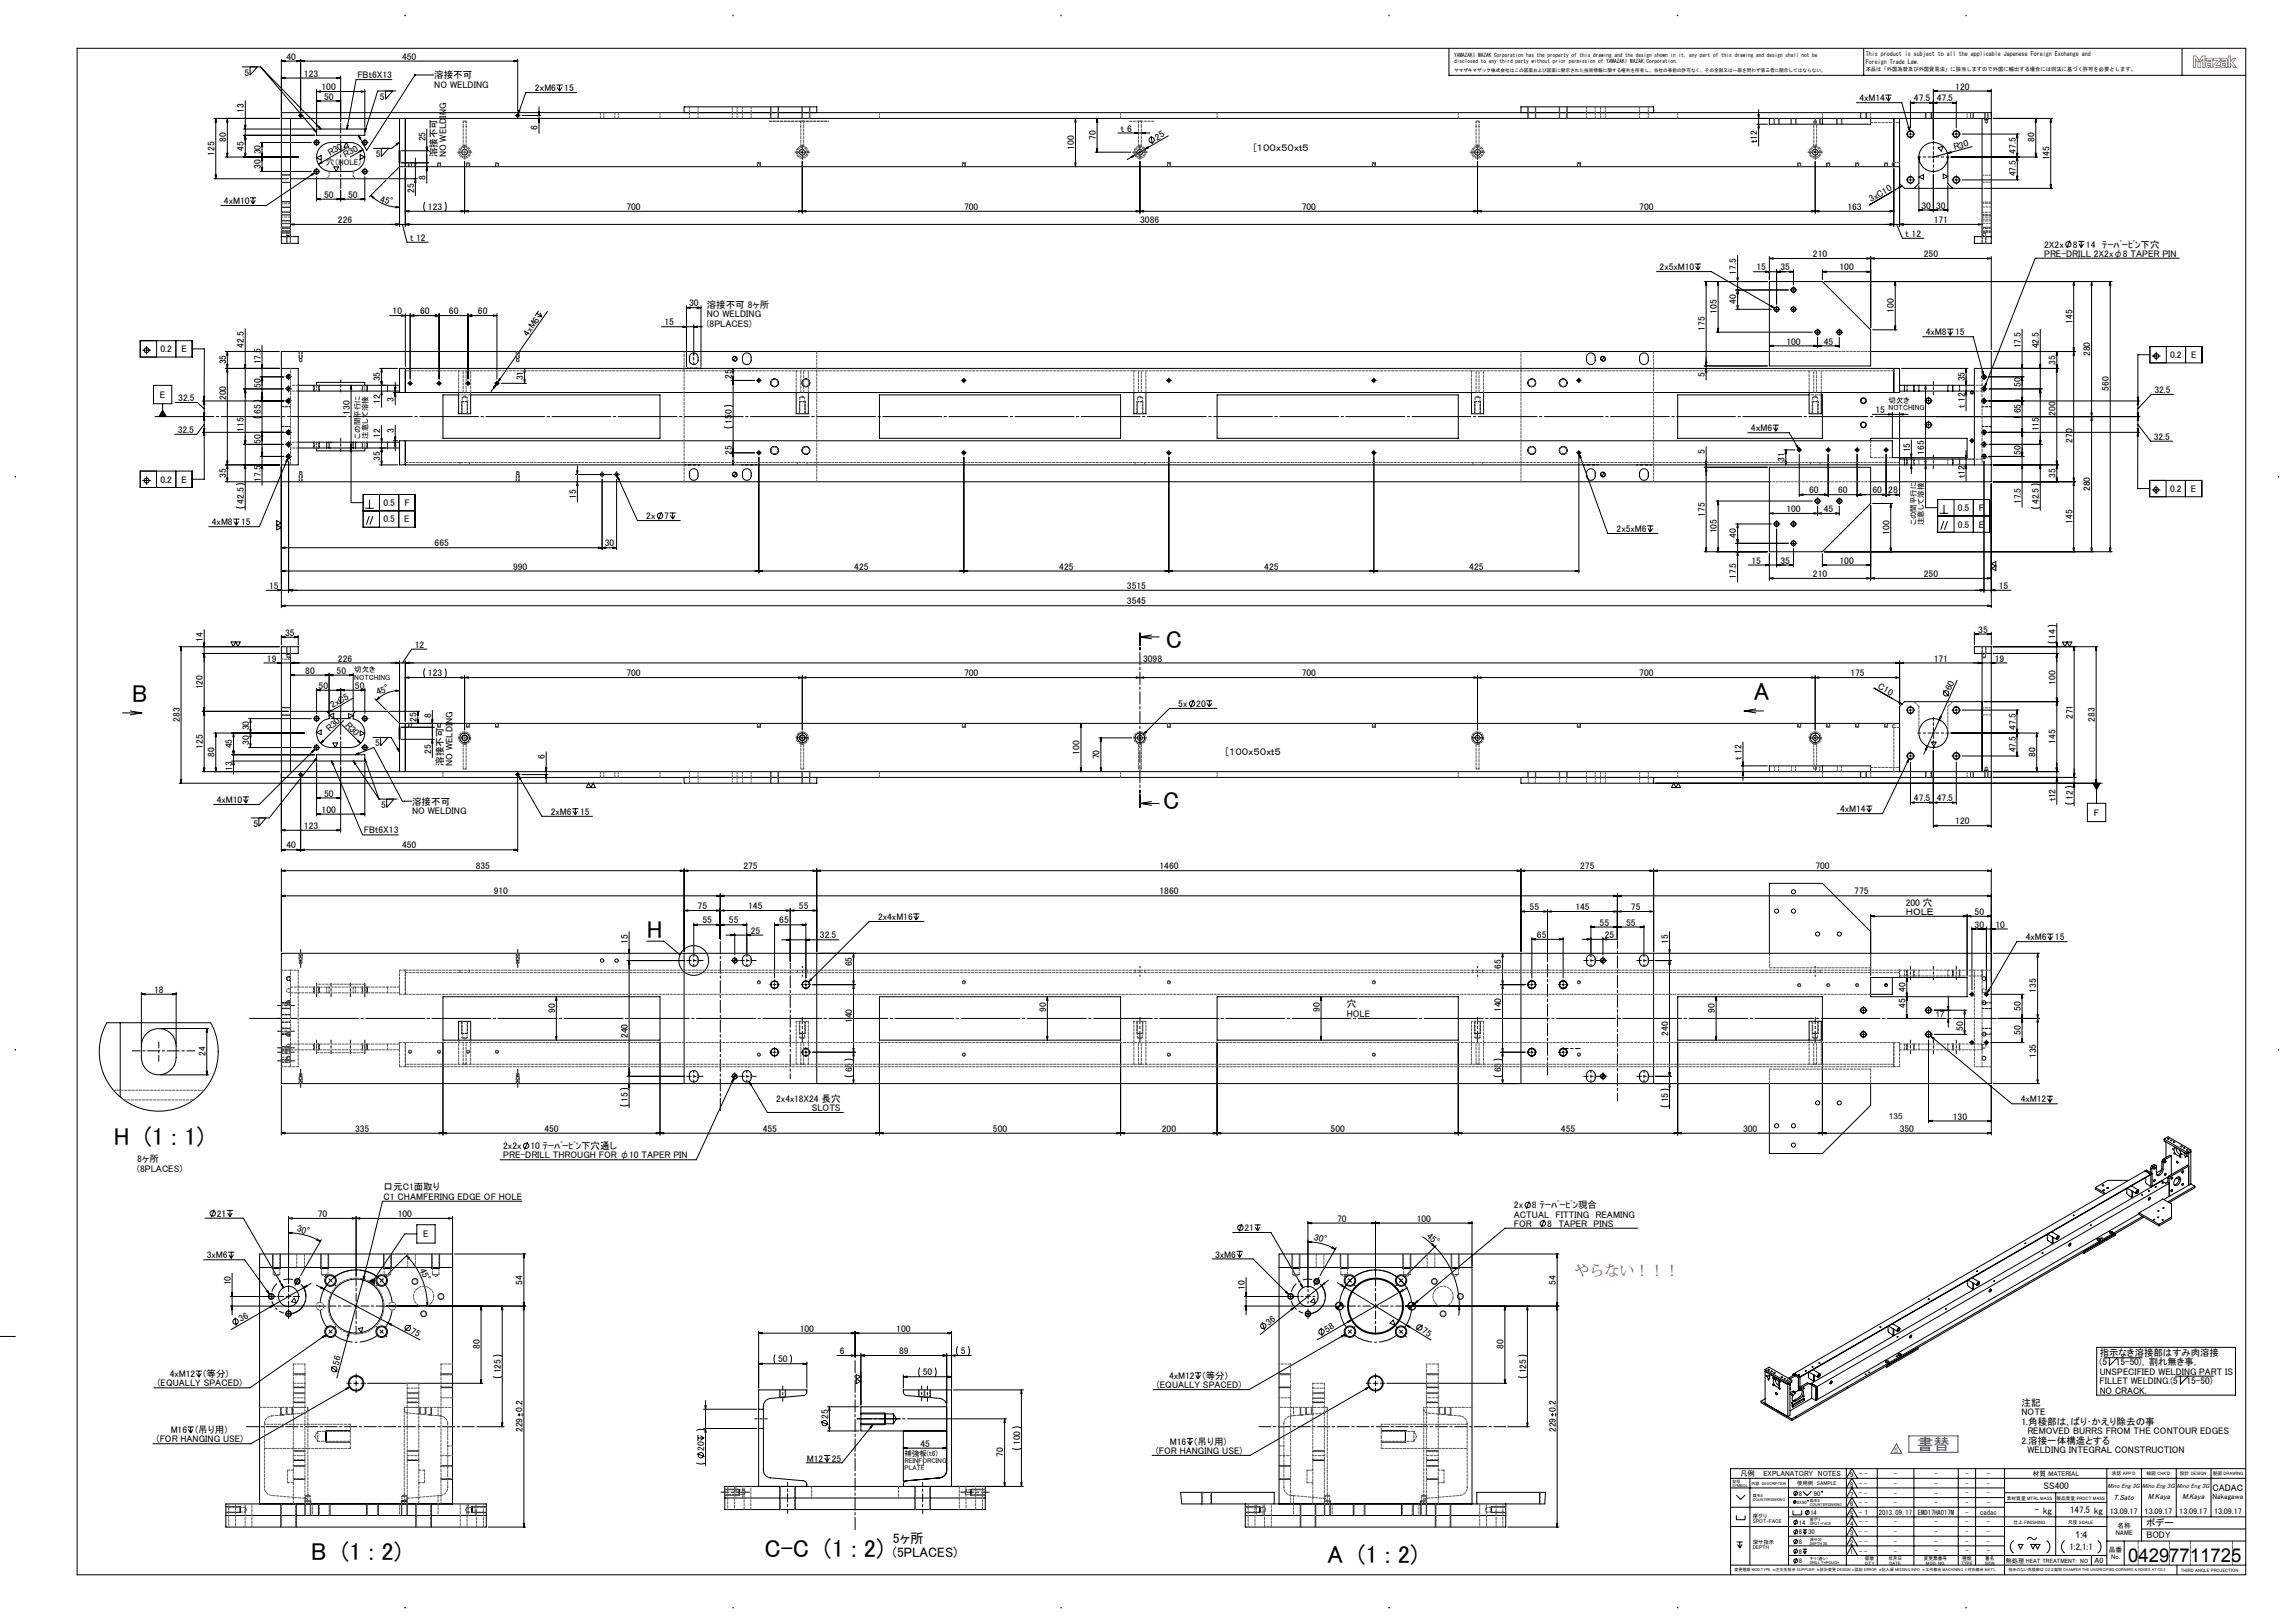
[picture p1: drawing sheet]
<svg xmlns="http://www.w3.org/2000/svg" width="1189mm" height="841mm" viewBox="0 0 1189 841" stroke-linecap="round" stroke-linejoin="round" font-family="sans-serif">
<defs><g id="words">
<g font-size="12.7">
<text x="604" y="336">C</text>
<text x="69" y="364">B</text>
<text x="909" y="363">A</text>
<text x="603" y="419">C</text>
<text x="335" y="486">H</text>
<text x="59" y="593">H (1 : 1)</text>
<text x="161" y="808">B (1 : 2)</text>
<text x="396" y="807">C-C (1 : 2)</text>
<text x="688" y="810">A (1 : 2)</text>
</g>
<text font-size="9.9" x="1103" y="809">04297711725</text>
<text font-size="8.5" fill="#00f" x="994" y="751">書替</text>
<text font-size="7.8" fill="#db3223" x="816" y="661">やらない！！！</text>
<g font-size="7.1">
<text x="463" y="800">5ヶ所</text>
<text x="463" y="807">(5PLACES)</text>
</g>
<g font-size="4.9">
<text x="148" y="31">40</text>
<text x="208" y="31">450</text>
<text x="127" y="39">5</text>
<text x="158" y="40">123</text>
<text x="185" y="40">FBt6X13</text>
<text x="225" y="41">溶接不可</text>
<text x="167" y="47">100</text>
<text x="225" y="46">NO WELDING</text>
<text x="277" y="47">2ｘM6</text>
<text x="292" y="47">15</text>
<text x="1013" y="46">120</text>
<text x="168" y="52">50</text>
<text x="197" y="52">5</text>
<text x="964" y="52">4xM14</text>
<text x="992" y="53">47.5</text>
<text x="1004" y="53">47.5</text>
<text x="126" y="59" transform="rotate(-90 126 59)">13</text>
<text x="279" y="68" transform="rotate(-90 279 68)">6</text>
<text x="581" y="68">t 6</text>
<text x="117" y="74" transform="rotate(-90 117 74)">80</text>
<text x="221" y="73" transform="rotate(-90 221 73)">25</text>
<text x="557" y="78" transform="rotate(-90 557 78)">100</text>
<text x="568" y="72" transform="rotate(-90 568 72)">70</text>
<text x="600" y="73" transform="rotate(-30 600 73)">25</text>
<text x="911" y="74" transform="rotate(-90 911 74)">ｔ12</text>
<text x="1013" y="78" transform="rotate(-15 1013 78)">R30</text>
<text x="1054" y="74" transform="rotate(-90 1054 74)">80</text>
<text x="111" y="81" transform="rotate(-90 111 81)">125</text>
<text x="126" y="78" transform="rotate(-90 126 78)">45</text>
<text x="135" y="80" transform="rotate(-90 135 80)">30</text>
<text x="171" y="81" transform="rotate(-30 171 81)">R30</text>
<text x="179" y="82" transform="rotate(-30 179 82)">R30</text>
<text x="195" y="81">5</text>
<text x="226" y="82" transform="rotate(-90 226 82)">溶接不可</text>
<text x="231" y="82" transform="rotate(-90 231 82)">NO WELDING</text>
<text x="650" y="78">[１００ｘ５０ｘｔ５</text>
<text x="1045" y="80" transform="rotate(-90 1045 80)">47.5</text>
<text x="1062" y="83" transform="rotate(-90 1062 83)">145</text>
<text x="135" y="87" transform="rotate(-90 135 87)">30</text>
<text x="221" y="93" transform="rotate(-90 221 93)">8</text>
<text x="1045" y="91" transform="rotate(-90 1045 91)">47.5</text>
<text x="215" y="100" transform="rotate(-90 215 100)">25</text>
<text x="116" y="106">4xM10</text>
<text x="168" y="103">50</text>
<text x="180" y="103">50</text>
<text x="197" y="104" transform="rotate(16 197 104)">45°</text>
<text x="970" y="105" transform="rotate(-30 970 105)">3xC10</text>
<text x="222" y="109">123</text>
<text x="325" y="109">700</text>
<text x="500" y="109">700</text>
<text x="675" y="109">700</text>
<text x="850" y="109">700</text>
<text x="958" y="109">163</text>
<text x="996" y="108">30</text>
<text x="1003" y="108">30</text>
<text x="175" y="116">226</text>
<text x="591" y="116">3086</text>
<text x="1002" y="116">171</text>
<text x="213" y="125">t 12</text>
<text x="988" y="123">t 12</text>
<text x="1059" y="128">2X2x</text>
<text x="1074" y="128">8</text>
<text x="1081" y="128">14　ﾃｰﾊﾟｰﾋﾟﾝ下穴</text>
<text x="940" y="133">210</text>
<text x="997" y="133">250</text>
<text x="1059" y="133">PRE-DRILL 2X2xφ8 TAPER PIN</text>
<text x="860" y="140">2x5xM10</text>
<text x="900" y="142" transform="rotate(-90 900 142)">17.5</text>
<text x="910" y="140">15</text>
<text x="923" y="140">35</text>
<text x="953" y="140">100</text>
<text x="357" y="159">30</text>
<text x="366" y="159">溶接不可 8ヶ所</text>
<text x="900" y="158" transform="rotate(-90 900 158)">40</text>
<text x="204" y="163">10</text>
<text x="218" y="163">60</text>
<text x="233" y="163">60</text>
<text x="248" y="163">60</text>
<text x="366" y="164">NO WELDING</text>
<text x="890" y="163" transform="rotate(-90 890 163)">105</text>
<text x="982" y="162" transform="rotate(-90 982 162)">100</text>
<text x="1074" y="168" transform="rotate(-90 1074 168)">145</text>
<text x="344" y="169">15</text>
<text x="366" y="169">(8PLACES)</text>
<text x="884" y="171" transform="rotate(-90 884 171)">175</text>
<text x="998" y="174">4xM8</text>
<text x="1013" y="174">15</text>
<text x="274" y="175" transform="rotate(-55 274 175)">4xM6</text>
<text x="926" y="179">100</text>
<text x="945" y="179">45</text>
<text x="83" y="183">0.2</text>
<text x="94" y="183">E</text>
<text x="126" y="180" transform="rotate(-90 126 180)">42.5</text>
<text x="1047" y="180" transform="rotate(-90 1047 180)">17.5</text>
<text x="1057" y="180" transform="rotate(-90 1057 180)">42.5</text>
<text x="1083" y="185" transform="rotate(-90 1083 185)">280</text>
<text x="1125" y="186">0.2</text>
<text x="1136" y="186">E</text>
<text x="117" y="189" transform="rotate(-90 117 189)">35</text>
<text x="135" y="189" transform="rotate(-90 135 189)">17.5</text>
<text x="1065" y="189" transform="rotate(-90 1065 189)">35</text>
<text x="197" y="198" transform="rotate(-90 197 198)">35</text>
<text x="271" y="197" transform="rotate(-90 271 197)">31</text>
<text x="379" y="196" transform="rotate(-90 379 196)">25</text>
<text x="884" y="195" transform="rotate(-90 884 195)">5</text>
<text x="1018" y="198" transform="rotate(-90 1018 198)">35</text>
<text x="135" y="201" transform="rotate(-90 135 201)">50</text>
<text x="1047" y="200" transform="rotate(-90 1047 200)">50</text>
<text x="1093" y="203" transform="rotate(-90 1093 203)">560</text>
<text x="1117" y="204">32.5</text>
<text x="83" y="206">E</text>
<text x="92" y="208">32.5</text>
<text x="117" y="207" transform="rotate(-90 117 207)">200</text>
<text x="197" y="209" transform="rotate(-90 197 209)">12</text>
<text x="204" y="208" transform="rotate(-90 204 208)">3</text>
<text x="135" y="214" transform="rotate(-90 135 214)">65</text>
<text x="181" y="215" transform="rotate(-90 181 215)">130</text>
<text x="972" y="214">15</text>
<text x="1018" y="211" transform="rotate(-90 1018 211)">t 12</text>
<text x="1047" y="214" transform="rotate(-90 1047 214)">65</text>
<text x="1065" y="215" transform="rotate(-90 1065 215)">200</text>
<text x="379" y="220" transform="rotate(-90 379 220)">150</text>
<text x="92" y="224">32.5</text>
<text x="126" y="224" transform="rotate(-90 126 224)">115</text>
<text x="197" y="227" transform="rotate(-90 197 227)">12</text>
<text x="204" y="224" transform="rotate(-90 204 224)">3</text>
<text x="908" y="224">4ｘM6</text>
<text x="1057" y="224" transform="rotate(-90 1057 224)">115</text>
<text x="1116" y="228">32.5</text>
<text x="135" y="230" transform="rotate(-90 135 230)">50</text>
<text x="1074" y="229" transform="rotate(-90 1074 229)">270</text>
<text x="197" y="239" transform="rotate(-90 197 239)">35</text>
<text x="379" y="236" transform="rotate(-90 379 236)">25</text>
<text x="884" y="235" transform="rotate(-90 884 235)">5</text>
<text x="925" y="239" transform="rotate(-90 925 239)">31</text>
<text x="990" y="234" transform="rotate(-90 990 234)">15</text>
<text x="997" y="236" transform="rotate(-90 997 236)">165</text>
<text x="1047" y="236" transform="rotate(-90 1047 236)">50</text>
<text x="83" y="250">0.2</text>
<text x="94" y="250">E</text>
<text x="117" y="248" transform="rotate(-90 117 248)">35</text>
<text x="135" y="250" transform="rotate(-90 135 250)">17.5</text>
<text x="1018" y="248" transform="rotate(-90 1018 248)">t12</text>
<text x="1065" y="248" transform="rotate(-90 1065 248)">35</text>
<text x="938" y="256">60</text>
<text x="953" y="256">60</text>
<text x="970" y="256">60</text>
<text x="979" y="256">28</text>
<text x="1083" y="255" transform="rotate(-90 1083 255)">280</text>
<text x="1125" y="255">0.2</text>
<text x="1136" y="255">E</text>
<text x="126" y="261" transform="rotate(-90 126 261)">42.5</text>
<text x="199" y="262">0.5</text>
<text x="210" y="262">F</text>
<text x="299" y="258" transform="rotate(-90 299 258)">15</text>
<text x="1047" y="261" transform="rotate(-90 1047 261)">17.5</text>
<text x="1057" y="261" transform="rotate(-90 1057 261)">42.5</text>
<text x="335" y="269">2x</text>
<text x="344" y="269">7</text>
<text x="884" y="268" transform="rotate(-90 884 268)">175</text>
<text x="926" y="265">100</text>
<text x="945" y="265">45</text>
<text x="1015" y="265">0.5</text>
<text x="1026" y="265">F</text>
<text x="110" y="272">4xM8</text>
<text x="125" y="272">15</text>
<text x="199" y="271">0.5</text>
<text x="210" y="271">E</text>
<text x="838" y="276">2x5xM6</text>
<text x="1015" y="273">0.5</text>
<text x="1026" y="273">E</text>
<text x="1074" y="271" transform="rotate(-90 1074 271)">145</text>
<text x="890" y="276" transform="rotate(-90 890 276)">105</text>
<text x="900" y="279" transform="rotate(-90 900 279)">40</text>
<text x="979" y="277" transform="rotate(-90 979 277)">100</text>
<text x="225" y="283">665</text>
<text x="313" y="283">30</text>
<text x="908" y="292">15</text>
<text x="923" y="292">35</text>
<text x="953" y="292">100</text>
<text x="266" y="295">990</text>
<text x="443" y="295">425</text>
<text x="549" y="295">425</text>
<text x="655" y="295">425</text>
<text x="762" y="295">425</text>
<text x="940" y="299">210</text>
<text x="997" y="299">250</text>
<text x="140" y="305">15</text>
<text x="584" y="305">3515</text>
<text x="900" y="300" transform="rotate(-90 900 300)">17.5</text>
<text x="1036" y="305">15</text>
<text x="584" y="313">3545</text>
<text x="148" y="329">35</text>
<text x="1025" y="328">35</text>
<text x="105" y="333" transform="rotate(-90 105 333)">14</text>
<text x="215" y="336">12</text>
<text x="1065" y="331" transform="rotate(-90 1065 331)">14</text>
<text x="138" y="343">19</text>
<text x="175" y="343">226</text>
<text x="592" y="343">3098</text>
<text x="1002" y="343">171</text>
<text x="1034" y="343">19</text>
<text x="158" y="349">80</text>
<text x="174" y="349">50</text>
<text x="222" y="350">123</text>
<text x="325" y="350">700</text>
<text x="500" y="350">700</text>
<text x="675" y="350">700</text>
<text x="850" y="350">700</text>
<text x="959" y="350">175</text>
<text x="105" y="357" transform="rotate(-90 105 357)">120</text>
<text x="165" y="357">50</text>
<text x="184" y="357">50</text>
<text x="973" y="357" transform="rotate(30 973 357)">C10</text>
<text x="1011" y="358" transform="rotate(-66 1011 358)">60</text>
<text x="1065" y="355" transform="rotate(-90 1065 355)">100</text>
<text x="196" y="360" transform="rotate(-23 196 360)">45°</text>
<text x="172" y="367" transform="rotate(-30 172 367)">2xC5</text>
<text x="611" y="366">5x</text>
<text x="620" y="366">20</text>
<text x="93" y="374" transform="rotate(-90 93 374)">283</text>
<text x="179" y="376" transform="rotate(45 179 376)">R30</text>
<text x="216" y="374" transform="rotate(-90 216 374)">25</text>
<text x="223" y="372" transform="rotate(-90 223 372)">8</text>
<text x="1074" y="373" transform="rotate(-90 1074 373)">271</text>
<text x="1086" y="374" transform="rotate(-90 1086 374)">283</text>
<text x="129" y="378" transform="rotate(-90 129 378)">30</text>
<text x="171" y="379" transform="rotate(-45 171 379)">R30</text>
<text x="1045" y="378" transform="rotate(-90 1045 378)">47.5</text>
<text x="105" y="388" transform="rotate(-90 105 388)">125</text>
<text x="120" y="388" transform="rotate(-90 120 388)">45</text>
<text x="129" y="386" transform="rotate(-90 129 386)">30</text>
<text x="194" y="387">5</text>
<text x="1045" y="390" transform="rotate(-90 1045 390)">47.5</text>
<text x="1065" y="385" transform="rotate(-90 1065 385)">145</text>
<text x="111" y="392" transform="rotate(-90 111 392)">80</text>
<text x="223" y="391" transform="rotate(-90 223 391)">25</text>
<text x="282" y="394" transform="rotate(-90 282 394)">6</text>
<text x="560" y="391" transform="rotate(-90 560 391)">100</text>
<text x="570" y="393" transform="rotate(-90 570 393)">70</text>
<text x="635" y="391">[１００ｘ５０ｘｔ５</text>
<text x="903" y="394" transform="rotate(-90 903 394)">t 12</text>
<text x="1055" y="392" transform="rotate(-90 1055 392)">80</text>
<text x="120" y="400" transform="rotate(-90 120 400)">13</text>
<text x="230" y="397" transform="rotate(-90 230 397)">溶接不可</text>
<text x="235" y="397" transform="rotate(-90 235 397)">NO WELDING</text>
<text x="168" y="413">50</text>
<text x="112" y="416">4xM10</text>
<text x="198" y="419">5</text>
<text x="214" y="417">溶接不可</text>
<text x="992" y="415">47.5</text>
<text x="1004" y="415">47.5</text>
<text x="1065" y="415" transform="rotate(-90 1065 415)">t12</text>
<text x="1074" y="414" transform="rotate(-90 1074 414)">12</text>
<text x="167" y="421">100</text>
<text x="214" y="422">NO WELDING</text>
<text x="285" y="422">2xM6</text>
<text x="301" y="422">15</text>
<text x="954" y="421">4xM14</text>
<text x="1085" y="423">F</text>
<text x="131" y="428">5</text>
<text x="158" y="430">123</text>
<text x="189" y="432">FBt6X13</text>
<text x="1013" y="427">120</text>
<text x="148" y="440">40</text>
<text x="208" y="440">450</text>
<text x="247" y="450">835</text>
<text x="385" y="450">275</text>
<text x="601" y="450">1460</text>
<text x="819" y="450">275</text>
<text x="941" y="450">700</text>
<text x="256" y="463">910</text>
<text x="601" y="463">1860</text>
<text x="961" y="463">775</text>
<text x="362" y="471">75</text>
<text x="388" y="471">145</text>
<text x="414" y="471">55</text>
<text x="793" y="472">55</text>
<text x="817" y="472">145</text>
<text x="845" y="472">75</text>
<text x="988" y="469">200 穴</text>
<text x="364" y="479">55</text>
<text x="378" y="479">55</text>
<text x="404" y="479">65</text>
<text x="455" y="477">2x4xM16</text>
<text x="829" y="480">55</text>
<text x="843" y="480">55</text>
<text x="988" y="474">ＨＯＬＥ</text>
<text x="1023" y="474">50</text>
<text x="389" y="484">25</text>
<text x="1023" y="481">30</text>
<text x="1034" y="481">10</text>
<text x="325" y="489" transform="rotate(-90 325 489)">15</text>
<text x="425" y="486">32.5</text>
<text x="797" y="486">65</text>
<text x="832" y="486">25</text>
<text x="865" y="489" transform="rotate(-90 865 489)">15</text>
<text x="1050" y="487">4xM6</text>
<text x="1065" y="487">15</text>
<text x="442" y="501" transform="rotate(-90 442 501)">65</text>
<text x="778" y="502" transform="rotate(-90 778 502)">65</text>
<text x="80" y="514">18</text>
<text x="988" y="514" transform="rotate(-90 988 514)">40</text>
<text x="1055" y="515" transform="rotate(-90 1055 515)">135</text>
<text x="288" y="525" transform="rotate(-90 288 525)">90</text>
<text x="542" y="524" transform="rotate(-90 542 524)">90</text>
<text x="684" y="524" transform="rotate(-90 684 524)">90</text>
<text x="698" y="522">穴</text>
<text x="698" y="527">HOLE</text>
<text x="778" y="524" transform="rotate(-90 778 524)">140</text>
<text x="889" y="525" transform="rotate(-90 889 525)">90</text>
<text x="988" y="522" transform="rotate(-90 988 522)">45</text>
<text x="1047" y="524" transform="rotate(-90 1047 524)">50</text>
<text x="442" y="530" transform="rotate(-90 442 530)">140</text>
<text x="325" y="538" transform="rotate(-90 325 538)">240</text>
<text x="865" y="537" transform="rotate(-90 865 537)">240</text>
<text x="1018" y="534" transform="rotate(-90 1018 534)">50</text>
<text x="1047" y="536" transform="rotate(-90 1047 536)">50</text>
<text x="106" y="547" transform="rotate(-90 106 547)">24</text>
<text x="1055" y="548" transform="rotate(-90 1055 548)">135</text>
<text x="442" y="556" transform="rotate(-90 442 556)">65</text>
<text x="778" y="556" transform="rotate(-90 778 556)">65</text>
<text x="325" y="571" transform="rotate(-90 325 571)">15</text>
<text x="402" y="571">2x4x18X24 長穴</text>
<text x="421" y="576">SLOTS</text>
<text x="865" y="571" transform="rotate(-90 865 571)">15</text>
<text x="1047" y="571">4xM12</text>
<text x="1012" y="580">130</text>
<text x="184" y="586">335</text>
<text x="282" y="586">450</text>
<text x="395" y="586">455</text>
<text x="515" y="586">500</text>
<text x="602" y="586">200</text>
<text x="690" y="586">500</text>
<text x="809" y="586">455</text>
<text x="903" y="586">300</text>
<text x="985" y="586">350</text>
<text x="261" y="595">2x2x</text>
<text x="275" y="596">10 ﾃｰﾊﾟｰﾋﾟﾝ下穴通し</text>
<text x="71" y="602">8ヶ所</text>
<text x="261" y="600">PRE-DRILL THROUGH FOR φ10 TAPER PIN</text>
<text x="71" y="607">(8PLACES)</text>
<text x="199" y="617">口元C1面取り</text>
<text x="199" y="622">C1 CHAMFERING EDGE OF HOLE</text>
<text x="785" y="626">2x</text>
<text x="794" y="626">8 ﾃｰﾊﾟｰﾋﾟﾝ現合</text>
<text x="112" y="631">21</text>
<text x="165" y="631">70</text>
<text x="206" y="631">100</text>
<text x="693" y="633">70</text>
<text x="734" y="633">100</text>
<text x="785" y="631">ACTUAL　FITTING　REAMING</text>
<text x="785" y="636">FOR</text>
<text x="802" y="636">8　TAPER　PINS</text>
<text x="154" y="638" transform="rotate(15 154 638)">30°</text>
<text x="219" y="641">E</text>
<text x="645" y="638">21</text>
<text x="739" y="641" transform="rotate(42 739 641)">45°</text>
<text x="681" y="643" transform="rotate(15 681 643)">30°</text>
<text x="107" y="652">3xM6</text>
<text x="630" y="652">3xM6</text>
<text x="217" y="658" transform="rotate(67 217 658)">45°</text>
<text x="271" y="666" transform="rotate(-90 271 666)">54</text>
<text x="806" y="666" transform="rotate(-90 806 666)">54</text>
<text x="120" y="666" transform="rotate(-90 120 666)">10</text>
<text x="645" y="668" transform="rotate(-90 645 668)">10</text>
<text x="125" y="685" transform="rotate(-30 125 685)">36</text>
<text x="658" y="687" transform="rotate(-39 658 687)">36</text>
<text x="212" y="691" transform="rotate(28 212 691)">75</text>
<text x="415" y="690">100</text>
<text x="465" y="690">100</text>
<text x="688" y="691" transform="rotate(-30 688 691)">58</text>
<text x="737" y="690" transform="rotate(31 737 690)">75</text>
<text x="249" y="699" transform="rotate(-90 249 699)">80</text>
<text x="435" y="702">6</text>
<text x="466" y="702">89</text>
<text x="498" y="702">5</text>
<text x="779" y="699" transform="rotate(-90 779 699)">80</text>
<text x="176" y="708" transform="rotate(-75 176 708)">56</text>
<text x="403" y="706">50</text>
<text x="1088" y="707">(5</text>
<text x="1088" y="703">指示なき溶接部はすみ肉溶接</text>
<text x="1097" y="707">15-50)｡ 割れ無き事｡</text>
<text x="88" y="714">4xM12</text>
<text x="106" y="714">(等分)</text>
<text x="260" y="712" transform="rotate(-90 260 712)">125</text>
<text x="478" y="713">50</text>
<text x="791" y="712" transform="rotate(-90 791 712)">125</text>
<text x="1088" y="712">UNSPECIFIED WELDING PART IS</text>
<text x="82" y="718">(EQUALLY SPACED)</text>
<text x="600" y="719">(EQUALLY SPACED)</text>
<text x="606" y="715">4xM12</text>
<text x="623" y="715">(等分)</text>
<text x="1088" y="717">FILLET WELDING.(5</text>
<text x="1133" y="717">15-50)</text>
<text x="1088" y="722">NO CRACK.</text>
<text x="271" y="732" transform="rotate(-90 271 732)">0.2</text>
<text x="806" y="732" transform="rotate(-90 806 732)">0.2</text>
<text x="1048" y="728">注記</text>
<text x="429" y="735" transform="rotate(-90 429 735)">25</text>
<text x="1048" y="733">NOTE</text>
<text x="88" y="743">M16</text>
<text x="101" y="743">(吊り用)</text>
<text x="271" y="742" transform="rotate(-90 271 742)">229</text>
<text x="806" y="742" transform="rotate(-90 806 742)">229</text>
<text x="1048" y="738">1.角稜部は､ばり･かえり除去の事</text>
<text x="1051" y="743">REMOVED BURRS FROM THE CONTOUR EDGES</text>
<text x="81" y="747">(FOR HANGING USE)</text>
<text x="477" y="750">45</text>
<text x="529" y="749" transform="rotate(-90 529 749)">100</text>
<text x="606" y="749">M16</text>
<text x="619" y="749">(吊り用)</text>
<text x="1048" y="748">2.溶接一体構造とする</text>
<text x="365" y="752" transform="rotate(-90 365 752)">20</text>
<text x="520" y="755" transform="rotate(-90 520 755)">70</text>
<text x="599" y="753">(FOR HANGING USE)</text>
<text x="1051" y="753">WELDING INTEGRAL CONSTRUCTION</text>
<text x="418" y="757">M12</text>
<text x="431" y="757">25</text>
<text x="1059" y="772">SS400</text>
<text x="1147" y="773">CADAC</text>
<text x="1054" y="784">- kg</text>
<text x="1073" y="784">147.5 kg</text>
<text x="1112" y="791">ボデー</text>
<text x="1076" y="797">1:4</text>
<text x="1113" y="797">BODY</text>
<text x="1073" y="803">1:2,1:1</text>
</g>
<g font-size="4.2">
<text x="169" y="86">穴（HOLE)</text>
<text x="1003" y="527">17</text>
<text x="979" y="580">135</text>
<text x="1094" y="784">13.09.17</text>
<text x="1112" y="784">13.09.17</text>
<text x="1130" y="784">13.09.17</text>
<text x="1148" y="784">13.09.17</text>
</g>
<text font-size="4.1" x="1086" y="810">A0</text>
<g font-size="4">
<text x="1095" y="777">T.Sato</text>
<text x="1113" y="777">M.Kaya</text>
<text x="1131" y="777">M.Kaya</text>
</g>
<g font-size="3.9">
<text x="979" y="209">切欠き</text>
<text x="979" y="213">NOTCHING</text>
<text x="187" y="227" transform="rotate(-90 187 227)">この間平行に</text>
<text x="191" y="227" transform="rotate(-90 191 227)">注意して溶接</text>
<text x="993" y="272" transform="rotate(-90 993 272)">この間平行に</text>
<text x="997" y="272" transform="rotate(-90 997 272)">注意して溶接</text>
<text x="184" y="348">切欠き</text>
<text x="184" y="352">NOTCHING</text>
<text x="469" y="755">補強板(t6)</text>
<text x="902" y="765">凡例</text>
<text x="914" y="765">EXPLANATORY　NOTES</text>
<text x="1147" y="777">Nakagawa</text>
</g>
<text font-size="3.9" fill="#00f" x="982" y="753">5</text>
<g font-size="3.5">
<text x="469" y="758">REINFORCING</text>
<text x="469" y="762">PLATE</text>
<text x="959" y="766">9</text>
<text x="964" y="765">- -</text>
<text x="982" y="765">-</text>
<text x="1003" y="765">-</text>
<text x="1018" y="765">-</text>
<text x="1030" y="765">-</text>
<text x="1054" y="765">材質 MATERIAL</text>
<text x="959" y="771">8</text>
<text x="964" y="770">- -</text>
<text x="982" y="770">-</text>
<text x="1003" y="770">-</text>
<text x="1018" y="770">-</text>
<text x="1030" y="770">-</text>
<text x="932" y="775">8</text>
<text x="940" y="775">90</text>
<text x="959" y="776">7</text>
<text x="963" y="780">- -</text>
<text x="964" y="775">- -</text>
<text x="982" y="775">-</text>
<text x="982" y="780">-</text>
<text x="1003" y="780">-</text>
<text x="1003" y="775">-</text>
<text x="1018" y="780">-</text>
<text x="1018" y="775">-</text>
<text x="1030" y="780">-</text>
<text x="1030" y="775">-</text>
<text x="938" y="785">14</text>
<text x="959" y="786">5</text>
<text x="959" y="781">6</text>
<text x="963" y="785">- 1</text>
<text x="974" y="785">2013.09.17</text>
<text x="994" y="785">EMD17HA017M</text>
<text x="1018" y="785">-</text>
<text x="1026" y="785">cadac</text>
<text x="932" y="790">14</text>
<text x="959" y="790">4</text>
<text x="963" y="790">- -</text>
<text x="982" y="790">-</text>
<text x="1003" y="790">-</text>
<text x="1018" y="790">-</text>
<text x="1030" y="790">-</text>
<text x="1098" y="792">名称</text>
<text x="932" y="795">8</text>
<text x="937" y="795">30</text>
<text x="959" y="796">3</text>
<text x="963" y="795">- -</text>
<text x="982" y="795">-</text>
<text x="1003" y="795">-</text>
<text x="1018" y="795">-</text>
<text x="1030" y="795">-</text>
<text x="1097" y="795">NAME</text>
<text x="932" y="800">8</text>
<text x="959" y="800">2</text>
<text x="964" y="800">- -</text>
<text x="982" y="800">-</text>
<text x="1003" y="800">-</text>
<text x="1018" y="800">-</text>
<text x="1030" y="800">-</text>
<text x="932" y="805">8</text>
<text x="959" y="806">1</text>
<text x="964" y="805">- -</text>
<text x="982" y="805">-</text>
<text x="1003" y="805">-</text>
<text x="1018" y="805">-</text>
<text x="1030" y="805">-</text>
<text x="1093" y="804">品番</text>
<text x="1094" y="808">No.</text>
<text x="932" y="810">8</text>
</g>
<g font-size="3.3">
<text x="1092" y="771">Mino Eng 3G</text>
<text x="1110" y="771">Mino Eng 3G</text>
<text x="1128" y="771">Mino Eng 3G</text>
</g>
<g font-size="3.2">
<text x="967" y="29">This product is subject to all the applicable Japanese Foreign Exchange and</text>
<text x="967" y="33">Foreign Trade Law.</text>
<text x="1040" y="810">熱処理 HEAT TREATMENT: NO</text>
</g>
<g font-size="2.8">
<text x="754" y="30">YAMAZAKI MAZAK Corporation has the property of this drawing and the design shown in it, any part of this drawing and design shall not be</text>
<text x="754" y="33">disclosed to any third party without prior permission of YAMAZAKI MAZAK,Corporation.</text>
<text x="967" y="37">本品は「外国為替及び外国貿易法」に該当しますので外国に輸出する場合には同法に基づく許可を必要とします。</text>
<text x="931" y="770">使用例　SAMPLE</text>
<text x="908" y="786">座グリ</text>
<text x="908" y="789">SPOT-FACE</text>
<text x="908" y="800">深サ指示</text>
<text x="908" y="803">DEPTH</text>
</g>
<g font-size="2.5">
<text x="754" y="37">ヤマザキマザック株式会社はこの図面および図面に開示された技術情報に関する権利を所有し、当社の事前の許可なく、その全部又は一部を問わず第三者に開示してはならない。</text>
<text x="1095" y="765">承認 APP'D</text>
<text x="1113" y="765">検図 CHK'D</text>
<text x="1130" y="765">設計 DESIGN</text>
<text x="1147" y="765">製図 DRAWING</text>
<text x="931" y="779">8X90</text>
<text x="1040" y="777">素材質量 MTRL MASS</text>
<text x="1066" y="777">製品質量 PRDCT MASS</text>
<text x="1044" y="790">仕上 FINISHING</text>
<text x="1072" y="790">尺度 SCALE</text>
<text x="967" y="808">個数</text>
<text x="979" y="808">年月日</text>
<text x="997" y="808">変更票番号</text>
<text x="1017" y="808">種類</text>
<text x="1029" y="808">署名</text>
<text x="967" y="811">QT'Y</text>
<text x="979" y="811">DATE</text>
<text x="998" y="811">MOD. NO.</text>
<text x="1017" y="811">TYPE</text>
<text x="1029" y="811">SIGN</text>
<text x="1130" y="814">THIRD ANGLE PROJECTION</text>
</g>
<g font-size="2.1">
<text x="898" y="768">記号</text>
<text x="898" y="770">SYMBOL</text>
<text x="908" y="769">内容 DESCRIPTION</text>
<text x="908" y="776">皿モミ</text>
<text x="908" y="778">COUNTERSINKING</text>
<text x="938" y="778">皿モミ</text>
<text x="938" y="780">COUNTERSINKING</text>
<text x="938" y="788">座グリ</text>
<text x="938" y="790">SPOT-FACE</text>
<text x="938" y="798">深サ30</text>
<text x="938" y="800">DEPTH 30</text>
<text x="938" y="808">キリ（通シ）</text>
<text x="899" y="814">変更種類 MOD.TYPE a:注文先指示 SUPPLIER b:設計変更 DESIGN c:誤記 ERROR d:記入漏 MISSING INFO e:工作都合 MACHINING f:材料都合 MAT'L</text>
<text x="938" y="810">DRILL THROUGH</text>
<text x="1041" y="814">指示のない角稜部は C０.２面取 CHAMFER THE UNSPECIFIED CORNERS &amp; EDGES AT C0.2</text>
</g>
</g></defs>
<g fill="none" stroke="#000" stroke-width=".52">
<path d="M40 25h1124v791h-1124zM126 35h9M130 35v4l3-4M135 35l31 32M135 35l29 34M146 31v95h9v-3h-9M146 32h2M148 31l-2 1M154 31l2 1M156 31v27M156 32h-2M156 32h2"/>
<path d="M158 31l-2 1M177 39v24M225 39h-10l-25 39-4-8M266 31l2 1M268 31v27M268 32h-122M268 32h-2M751 25v14h413M966 25v14M1131 25v14M127 52v29M146 58h886"/>
<path d="M146 40h31M146 40l2 1M148 40h-2M155 60h1M156 59v1M164 46v20M164 47h25M164 47l2 1M164 52h13M164 52l2 1M166 47h-2M166 52h-2"/>
<path d="M175 52h2M175 40h2M177 52l-2 1M177 40l-2 1M187 47h2M189 46v20M189 47l-2 1M200 47v4l4-4M203 41h-18l-5 26M205 47h-9l-7 21M268 60h1M268 59v1"/>
<path d="M269 57v2M270 57l-1 2M271 60h9M279 58v2l1-2M279 55v14M288 44h4M289 45l1 2M290 44v3M291 45l-1 2M299 48h-26l-4 11M355 58v-3h68v3M399 55v6"/>
<path d="M403 55v6M416 55v6M420 55v6M788 58v-3h69v3M792 55v6M796 55v6M808 55v6M812 55v6M911 59l1 2v-2M912 57v19M962 53h24l4 15M964 58v3"/>
<path d="M967 58v3M977 49h3M978 50l1 2M979 49v3M980 50l-1 2M990 52v14M990 53l2 1M992 53h-2M998 58v3M1000 53h2M1001 58v3M1002 53l-2 1"/>
<path d="M1002 47h30M1002 46v26M1002 47l2 1M1002 53l2 1M1004 47h-2M1004 53h-2M1012 53h2M1014 52v14M1014 53h-24M1014 53l-2 1M1021 58v3M1023 58v3"/>
<path d="M1029 58v4h1v-4M1030 47h2M1032 46v80h-9v-3h9M1032 47l-2 1M111 61h34M112 61v32M112 61v2M112 61l-1 2M117 79l1 2M118 61v20M118 61v2M118 61l-1 2"/>
<path d="M118 79v2M126 67h37M126 70h37M127 65v2v-2M127 72v-2v2M127 79v2M135 74h26M135 79l1 4M136 74v15M136 74v2M136 74l-1 2M136 79l-1 4"/>
<path d="M146 61h886M151 61v65M162 67l2 2M163 67l1 2M163 74h2M164 73v1M164 67h25v3h-25zM165 66l1 1M165 65l1 2M166 76l5-2h11a7 7 0 0 1 7 7 7 7 0 0 1-7 8h-10a8 8 0 0 1-7-5 8 8 0 0 1 1-8zM179 74l2 2h-3zM180 77l-15 8"/>
<path d="M180 65v2M181 65l-1 2M186 70l1 2M186 70v2M188 78l-6 3M188 78h-2M188 78l-1 1M188 74h2M189 73v1M189 66v2M190 67l-1 1M198 77v4l3-4"/>
<path d="M207 74l-4 3h-9M207 74l-1 1M207 74l-2 1M207 61v25M208 78h14M210 61v25M221 76v2l1-2M221 67v28M279 63v-2l1 2M415 79h1M416 78v1M557 61v25"/>
<path d="M557 61l1 2M557 61v2M568 79h18M568 77l1 2M569 61v18M569 61v2M569 61l-1 2M569 77v2M579 69h17M588 69h2h-2M590 79h1M591 78v1"/>
<path d="M594 69h-2h2M595 76l-1 1h1M597 70v5M606 70l-18 10M765 79h1M766 78v1M911 64h5M911 66l1-2v2M917 61v3h53v-3M920 61v3M922 61v3M928 61v3"/>
<path d="M931 61v3M940 79h1M941 78v1M941 61v3M943 61v3M945 61v3M952 61v3M955 61v3M982 61v25M985 61v56M989 66l1 2M990 66v2"/>
<path d="M990 69h1M990 69v1M1005 77l2-1-1 2zM1011 79h-2h2M1013 69h2M1014 69v1M1017 69h30M1022 76l-20 5M1027 61v62M1033 61h31M1045 79l1 4M1046 69v24"/>
<path d="M1046 69v2M1046 69l-1 2M1046 79l-1 4M1055 79v2M1055 61v20M1055 61l1 2M1055 61v2M1056 79l-1 2M1063 61v37M1063 61v2M111 93h39M111 91l1 2"/>
<path d="M112 91v2M117 81h38M135 89h26M135 87l1 2M136 87v2M146 91h5M146 95h5M163 90l-25 16h-24M163 90h-2M163 90l-1 1M163 89h2M164 88v1"/>
<path d="M164 82l2-1v2zM164 92v12M167 84l-2 1M173 86h2l-1 3zM177 99v5M187 80l2 1-2 2zM188 89h2M189 88v1M189 92v12M200 93l-9 9M202 93h14M207 86h778"/>
<path d="M207 86l-6 7h-50M207 87v30M208 84h14M210 87v30M212 86v-1h1v1M215 95v-2l1 2M215 84v2l1-2M215 82v19M221 88v-2l1 2M227 86v-1h1v1M241 84v26M242 86v-1h1v1"/>
<path d="M257 86v-1h1v1M393 86v-2h1v2M416 84v26M499 86v-2h1v2M557 84v2M558 84l-1 2M588 80l-4 3M588 80l-2 1M588 80l-1 2M591 84v26M605 86v-2h2v2M711 86v-2h2v2"/>
<path d="M766 84v26M818 86v-2h1v2M932 86v-1h1v1M941 84v26M947 86v-1h1v1M962 86v-1h1v1M977 86v-1h1v1M981 99l-12 7M982 87v30M984 97l-2 1M985 95l2 3h40M986 96l-2 2"/>
<path d="M986 96l-2 1M986 96l-1 1M990 93h1M990 93v1M995 92l2-1v2zM995 96v14M995 81a7 7 0 0 0 7 8 7 7 0 0 0 8-8M995 81a7 7 0 0 1 7-7 7 7 0 0 1 8 7M995 81v14l-3 3M1001 81h2M1002 81v1M1002 90v20"/>
<path d="M1007 90l3 1-3 2zM1010 81v14l2 3M1010 96v14M1011 81h45M1013 93h2M1014 93v1M1017 93h30M1028 98h36M1045 91l1 2M1046 91v2M1063 96v2M130 103h3"/>
<path d="M130 104l1 2M131 103v3M132 104l-1 2M146 118h5M146 104h5M146 107h5M146 120h5M146 114h5M146 116h5M146 110h5M146 111h5M151 116h876"/>
<path d="M151 116l2 1M153 116h-2M164 103h25M164 103l2 1M166 103h-2M175 103h2M177 103l-2 1M177 103l2 1M179 103h-2M187 103h2M189 103l-2 1M192 101a21 21 0 0 0 15 6"/>
<path d="M192 101l2 1M192 101l1 2M205 116h2l-2 1M205 107h2M207 107l-2 1M209 116l2 10h11M210 109h772M210 109l2 1M212 109h-2M212 116h-2l2 1M220 105v2v2M231 105v2v2"/>
<path d="M239 109h2M241 109l-2 1M241 109l2 1M243 109h-2M414 109l4 1M418 109l-4 1M589 109h2M591 109l2 1M591 109l-2 1M593 109h-2M764 109h2M766 109l2 1"/>
<path d="M766 109l-2 1M768 109h-2M939 109l4 1M943 109l-4 1M980 109h2M980 116h2l-2 1M982 109l-2 1M983 116l3 7h11M987 116h-2l2 1M995 109h2M997 108l-2 1M1000 108l2 1"/>
<path d="M1002 109h-2M1002 109h2M1004 108l-2 1M1008 108l2 1M1010 109h-15M1010 109h-2M1025 116h2M1027 116l-2 1M146 121h5M149 122h.1M151 122h-2v4M878 137h4"/>
<path d="M879 138l1 2M880 137v3M881 138l-1 2M901 132v28M917 133v12M917 134h115M917 134h2M919 134h-2M921 140v18M930 140v8M945 140v5M968 134h4"/>
<path d="M970 133v37M972 134h-4M1027 122h.1M1027 122h1M1030 134h2M1032 133v48M1032 134h-2M1073 125l-2 4M1077 125h3M1078 126l1 2M1079 125v3M1080 126l-1 2"/>
<path d="M1130 134h-75l-26 67M356 158v32M356 159h7M356 159l2 1M358 159h-2M361 159h2M363 158v32M363 159l-2 1M859 141h28l33 19M883 146h33M884 146v51M884 146l1 2"/>
<path d="M884 146v2M891 146v26M891 146v2M891 146l-1 2M900 150h27M900 152l1-2v2M900 144l1 2v-2M900 158l1 2M901 158v2M909 141h21M915 140l2 1h-2M917 146h28l25 25v19h-53z"/>
<path d="M918 159l2 1M918 158l2 2M921 160v1M923 140l-2 1h2M928 140l2 1M929 150h1M930 150v1M930 160v1M930 141h-2M945 141h25M945 141h2M946 146h149"/>
<path d="M947 140l-2 1M968 140l2 1M970 141h-2M982 146v25M982 146l1 2M982 146v2M1075 146v140M1075 146v2M1075 146l-1 2M1084 146v140M1084 146v2M1094 146v140"/>
<path d="M1094 146v2M1094 146l-1 2M73 177h27v8h-27zM76 179v5M81 177v8M91 177v8M127 170v94M136 179v72M202 164h56M208 163l2 1h-2M210 163v27M213 163v33"/>
<path d="M215 163l-2 1h2M226 163l2 1h-2M228 163v33M243 163v33M245 163l-2 1h2M256 163l2 1M258 163v33M258 164h-2M278 162l3 2M279 164h2M279 161l-2 3M280 162l1 2"/>
<path d="M284 161l-26 37M343 169h21M354 169h2l-2 1M360 168v16M362 169h-2l2 1M889 172h50M890 170l1 2M891 170v2M900 160h18M917 179h36M917 179l2 1M919 179h-2"/>
<path d="M920 160h1M929 160h1M940 179h2M941 172h2M942 171v2M942 175v5M942 179l-2 1M942 179l2 1M944 179h-2M951 179h2M953 172h1M953 171v2"/>
<path d="M953 175v5M953 179l-2 1M971 171h12M982 169v2M983 169l-1 2M997 174h26l5 20M1009 171h3M1010 172l1 2M1011 171v3M1012 172l-1 2M1048 171v92M1057 171v93"/>
<path d="M1114 180h27v8h-27zM1123 180v8M1133 180v8M74 181h4M80 200h9v9h-9zM100 181h6v26M117 191h28M117 182h28M117 189l1 4M118 182v68M118 182v2M118 182l-1 2"/>
<path d="M118 189l-1 4M127 189v2v-2M135 195h12M135 197l1-2v2M135 189l1 2v-2M146 191h9v50h-9M149 195h1M150 195v1M155 200h52M164 200v-2h25v2M182 200v60h6M182 200v2"/>
<path d="M197 191h9M198 191v20M198 191v2M198 191l-1 2M198 198v2l-1-2M201 200v3M205 198v12M210 191v12M212 199h1M213 198v1M227 199h1M228 198v1"/>
<path d="M242 199h1M243 198v1M257 199h1M257 199l-2 4M257 199l-1 2M258 198v1M258 198l-1 1M259 196l-1 2M259 197l-1 1M260 199h13M272 197v2M272 191v2"/>
<path d="M272 191v8M358 183a2.2 2.2 0 0 1 2 0 2.2 2.2 0 0 1 2 2v2a2.2 2.2 0 0 1-2 2 2.2 2.2 0 0 1-3-2v-2zM379 197h12M380 195v2M380 197v2M380 191v50M380 191v2M381 185l-1 1M382 186l-1 1M386 183a2.3 2.3 0 0 1 2 0 2.3 2.3 0 0 1 1 2v2a2.3 2.3 0 0 1-2 2 2.3 2.3 0 0 1-2-2zM393 197h1M393 197v1"/>
<path d="M499 197h1M500 197v1M605 197h1M606 197v1M711 197h2M712 197v1M818 197h1M818 197v1M823 183a2.2 2.2 0 0 1 2 0 2.2 2.2 0 0 1 2 2v2a2.2 2.2 0 0 1-2 2 2.2 2.2 0 0 1-3-2v-2zM831 185l-1 1M832 186l-1 1M851 183a2.2 2.2 0 0 1 2 0 2.2 2.2 0 0 1 1 2v2a2.3 2.3 0 0 1-2 2 2.3 2.3 0 0 1-2-2v-2z"/>
<path d="M883 190h33M884 188v2l1-2M884 193v-2l1 2M917 182h-771v133M970 182h62v68h-62M982 191v12M985 200h10M986 191h34M987 200v3M992 200v3M995 200h15M995 200v3"/>
<path d="M998 200v63h6M998 200v2M1010 200v3M1010 200h13M1012 200v3M1019 198v2v-2M1019 191v22M1019 191v2M1027 192l1 2M1028 195h1M1028 192v2M1028 195v1"/>
<path d="M1029 199v2M1030 199l-1 2M1031 195h18M1032 191h-9v50M1033 191h34M1048 197v-2v2M1048 189v2v-2M1057 189v2l1-2M1066 189v4M1066 182v68M1066 182v2M1074 180l1 2"/>
<path d="M1075 182v2M1075 182l-1 2M1075 180v2M1076 182h-43M1114 184h-6v69h6M1115 184h5M1118 182v5M84 209v4M84 213l2 3h-4zM91 209h11l4 3M105 208h42M105 214l1 4"/>
<path d="M105 205l1 2M106 208v16l-1-2M106 208v2M106 208l-1 2M106 220l-4 5h-12M106 205v2M106 214l-1 4M126 202h21M127 204v-2v2M131 216l2 1 3-1M131 208l2-1 3 1M135 206l1 2v-2"/>
<path d="M149 208h1M149 202h1M150 201v1M150 207v1M150 200l-1 2M151 202l-1 1M155 203h52M197 205l1-2v2M205 201v2v-2M205 205v-2v2M207 203v-12h778v12h-781M238 203v11h6v-11"/>
<path d="M238 205h-8v22h112v-22h-98M375 211l2-1 3 1M413 203v11h6v-11M456 205h125v22h-125zM588 203v11h6v-11M631 205h125v22h-125zM763 203v11h6v-11M938 203v11h6v-11M938 205h-68v22h75v-22h-1M970 215h19M979 214l2 1h-2M981 214v13"/>
<path d="M985 214v23M985 203h10M987 214l-2 1h2M995 203h15M999 208h1M1000 207v1M1000 220v1M1010 203h13M1019 205v-2v2M1028 208h1M1028 202h1M1028 201v1"/>
<path d="M1028 207v1M1028 200l-1 2M1029 202l-1 1M1031 202h28M1043 216h2h3M1043 208l2-1 3 1M1048 206v4M1057 204v-2l1 2M1084 214v4M1108 206v4M1108 214v4M1108 220l7 9h11"/>
<path d="M1109 208h-78M1109 216h-107M1126 204h-11l-7 8M105 224h42M106 222l-1 4M106 226v-2v24h-6M117 239l1 4M118 239l-1 4M126 230h21M127 228v2v-2M135 237h12M135 235l1 2v-2"/>
<path d="M135 226l1-2v2M149 224h1M149 237h1M149 230h1M149 237l-15 36h-26M149 237l-1 2M149 237v2M150 223v2M150 230v1M150 236v1M150 239v68M150 229l-1 1"/>
<path d="M151 230l-1 1M155 232h16M155 229h16M164 232v2h25v-2M169 229v3M171 232h12M171 229h12M171 229v3M182 230v4M183 229v3M183 232h24M183 229h24"/>
<path d="M184 229v3M197 227l1 2v-2M197 234l1-2v2M197 239l1 2M198 221v20M198 239v2M201 229v3M204 228h2M205 231v-2v2M205 226v2v-2M205 220v14M210 228v13"/>
<path d="M375 221l2 1 3-1M379 235h12M380 233v2M380 239v2M380 235v2M393 235h1M393 234v1M393 237v60M499 235h1M500 234v1M500 237v60M605 235h1"/>
<path d="M606 234v1M606 237v60M711 235h2M712 234v1M712 236v61M818 235h1M818 234v1M818 236v61M819 235l14 41h26M819 235v2M819 235l1 2M884 239v2l1-2"/>
<path d="M884 231v55M906 224h21l5 8M919 220h3M919 222l1 1M920 220v3M922 222l-2 1M925 233h5M925 239l1 2M926 233v8M926 233v2M926 233l-1 2M926 239v2"/>
<path d="M931 231l1 1M932 233h1M933 233v1M933 235v22M947 233h1M948 233v1M948 235v22M962 233h1M963 233v1M963 235v22M970 228v-1h50v10h-39v-9h-774v13h825M977 233h1"/>
<path d="M978 233v1M978 235v22M985 237v4M985 238h38M987 238v3M990 235l1 2v-2M991 228v17M998 239v4M999 220h1M1019 236v2v-2M1019 233v16M1021 228h2"/>
<path d="M1022 228v1M1028 224h1M1028 237h1M1028 230h1M1028 223v2M1028 230v1M1028 236v1M1028 239v68M1028 229l-1 1M1029 230l-1 1M1031 237h18M1031 230h28"/>
<path d="M1048 235v2v-2M1048 222v4M1057 228v2l1-2M1066 239v4M1108 222v4M1109 224h-78M73 244h27v9h-27zM74 249h4M76 247v4M81 244v9M91 244v9M117 241h28"/>
<path d="M117 250h28M117 248l1 2M118 248v2M122 251h3h2M127 243v-2v2M135 243l1-2v2M146 250h771M188 256h27v17h-27zM191 259v4M197 256v17M197 241h9M207 256v17"/>
<path d="M298 246h19M299 244v2l1-2M299 252v-2l1 2M299 241v19M312 245v1M312 248v37M319 246h1M320 245v1M320 248v37M320 247l10 23h23M320 247v2M320 247l1 1"/>
<path d="M358 243a2.2 2.2 0 0 1 2 0 2.2 2.2 0 0 1 2 2v2a2.2 2.2 0 0 1-2 2 2.2 2.2 0 0 1-3-2v-2zM381 245l-1 1M382 246l-1 1M386 243a2.3 2.3 0 0 1 2 0 2.3 2.3 0 0 1 1 2v2a2.3 2.3 0 0 1-2 2 2.3 2.3 0 0 1-2-2zM823 243a2.2 2.2 0 0 1 2 0 2.2 2.2 0 0 1 2 2v2a2.2 2.2 0 0 1-2 2 2.2 2.2 0 0 1-3-2v-2zM831 245l-1 1M832 246l-1 1M851 243a2.2 2.2 0 0 1 2 0 2.2 2.2 0 0 1 1 2v2a2.3 2.3 0 0 1-2 2 2.3 2.3 0 0 1-2-2v-2zM883 242h33M884 244v-2l1 2M889 260h50M891 260v26"/>
<path d="M891 260v2M891 260l-1 2M917 242h53v19l-25 25h-28zM933 256h52M933 256l2 1M935 256h-2M941 260h2M942 259v1M946 256h2l-2 1M953 260h1M953 259v1M965 256h-2l2 1"/>
<path d="M976 256h2M978 256l-2 1M978 256l2 1M980 256h-2M983 256h2M985 242v15M985 256l-2 1M990 243l1-2v2M1004 259h27v17h-27zM1013 259v17M1019 243v-2v2M1023 259v17"/>
<path d="M1032 251v64M1033 241h34M1033 250h43M1048 243v-2v2M1053 251h2h2M1057 243v-2l1 2M1066 248v2M1074 248l1 2M1075 250v2M1075 250l-1 2M1075 248v2M1114 249h27v8h-27z"/>
<path d="M1115 254h5M1118 252v4M1123 249v8M1133 249v8M121 269h3M121 270l2 2M122 263h3h2M123 269v3M124 270l-1 2M143 270l3 1-3 1 3 1-3 2zM188 265h27M189 263h5"/>
<path d="M191 267l-1 5M193 267l-1 5M343 265l-2 4M347 266h3M347 267l2 2M349 266v3M350 267l-1 2M854 272h3M854 274l1 2M855 272v4M857 274l-2 2M900 272h18"/>
<path d="M900 280l1 2v-2M901 272v30M901 272v2M901 272l-1 2M917 266h36M917 266h2M919 266h-2M920 272h1M921 271v1M921 274v20M929 272h1M930 271v1"/>
<path d="M940 266h2M942 266h-2M942 262v5M942 266h2M944 266h-2M951 266h2M953 262v5M953 266h-2M970 262v39M971 261h10M980 261v25M980 261v2"/>
<path d="M1004 267h27M1005 266h5M1007 270l-1 4M1008 262v4M1009 270l-1 4M1053 263h2h2M146 296h672M146 296h2M146 284h2M148 296h-2M148 283l-2 1M310 283l4 1"/>
<path d="M314 283l-4 1M318 283l2 1M320 284h-174M320 284h-2M391 296h2M393 296h2M393 296h-2M395 296h-2M498 296h4M502 296h-4M604 296h4M608 296h-4"/>
<path d="M710 296h2M712 296h-2M712 296h2M714 296h-2M816 296h2M818 296h-2M883 286h33M884 284v2M885 284l-1 2M890 284l1 2M891 284v2M900 282h27"/>
<path d="M900 288l1-2v2M915 292l2 1h-2M917 287v14M917 300h2M919 299l-2 1M923 292l-2 1h2M928 292l2 1M929 282h1M930 281v1M930 284v10M930 293h-24M930 293h-2"/>
<path d="M945 287v7M945 293h25M945 293h2M947 292l-2 1M968 292l2 1M968 299l2 1M970 293h-2M970 300h2M970 300h-2M972 299l-2 1M980 284v2M1030 299l2 1"/>
<path d="M1032 300h-115M1032 300h-2M1032 292l2-1v5l-2-1 2-2zM1074 284l1 2M1075 284v2M1084 284v2M1093 284l1 2M1094 284v2M1095 286h-149M144 306h2h-2M146 314h886M146 314h2"/>
<path d="M148 314h-2M152 306h-2h2M1026 306h2h-2M1030 314h2M1032 314h-2M1034 306h-2h2M1042 306h-904M93 335h52M94 335v71M94 335v2M94 335l-1 2M105 339h40"/>
<path d="M105 333l1 2v-2M106 326v74M120 333h4l-1 2-1-2-1 2zM146 329v5M146 330h9M146 330l2 1M146 339h9v-4h-9v106M148 330h-2M149 335v4h2M149 339h.1M151 335v65M153 330h2"/>
<path d="M155 329v5M155 330l-2 1M221 336h-8l-4 8M591 330h10M591 330l6 1M597 329l-6 1M1023 328v6M1023 329h9M1023 329h2M1025 328l-2 1M1027 339v61M1027 339h.1"/>
<path d="M1027 339h1M1030 328l2 1M1032 328v6M1032 329h-2M1032 339h-9v-4h9v94M1033 339h34M1033 335h54M1061 333h2h3M1061 325l3-1 2 1M1066 333v2v-2M1066 323v94M1069 333h5l-1 2-2-2-1 2z"/>
<path d="M1075 335v83M1075 335v2M1086 335v71M1086 335l1 2M1086 335v2M105 341l1-2v2M144 343l2 1h-2M151 350h2M153 343l-2 1h2M153 349l-2 1M164 357v13M164 358h25"/>
<path d="M164 358h2M166 357l-2 1M169 349l4 1M171 349v20M173 349l-4 1M175 357l2 1M177 357v8M177 358h-2M177 358h2M179 357l-2 1M181 349l2 1M183 350h-32"/>
<path d="M183 349v20M183 350h-2M187 357l2 1M189 357v13M189 358h-2M205 358h2M205 343l2 1h-2M207 358a17 17 0 0 0-12 5M207 358h-2M207 343v31M210 343v31M210 351h2"/>
<path d="M212 351h-2M212 343l-2 1h2M220 346v2v3M231 346v2v3M239 351h2M241 351h-2M241 350v28M241 351h2M243 351h-2M414 351h4M416 350v28M418 351h-4"/>
<path d="M589 351h2M591 351h2M591 351h-2M593 351h-2M764 351h2M766 351h2M766 350v28M766 351h-2M768 351h-2M939 351h4M941 350v28M943 351h-4"/>
<path d="M971 357l15 8M983 343l4 1M983 351h2M985 351h-775M985 351h-2M985 343v22M987 343l-4 1M1007 358l3 3M1014 353l-15 34M1025 343l2 1h-2M1034 343l-2 1h2M1040 344h-903"/>
<path d="M1066 341v-2v2M64 369h10M68 368l6 1M74 369l-6 1M105 369h45M105 367l1 4M106 367l-1 4M111 380h47M112 380v20M112 380v2M112 380l-1 2M121 380v21"/>
<path d="M121 380v2M129 372h32M129 378l1 4M130 372v15M130 372v2M130 372l-1 2M130 378l-1 4M146 367h5M146 371h5M151 369h50l6 6M163 372h2M164 372v1"/>
<path d="M164 379l2-1v3zM169 369l2 1v2a8 8 0 0 0-7 8 8 8 0 0 0 8 7h10a8 8 0 0 0 7-6 8 8 0 0 0-6-8v-3l1-1M171 371l2-1v2zM172 372h10M172 368l-2 1M172 369h-2M177 375l10 10M178 373l-12 12M181 370l2 1-2 1zM183 362l-13 7M187 379l2 1-2 1zM188 372h2"/>
<path d="M189 372v1M194 362l6 6M196 361l-1 2M197 362l-2 1M202 369h16M207 375h778M207 375v25M208 377h17M210 375v25M212 375v2h1v-2M216 373l1 2M217 369v6"/>
<path d="M217 369v2M217 369l-1 2M217 373v2M224 373v2v-2M224 368v24M227 375v2h1v-2M242 375v2h1v-2M257 375v2h1v-2M393 375v2h1v-2M499 375v2h1v-2M560 375v25M560 375l1 2"/>
<path d="M560 375v2M594 379l-1 2M605 375v2h2v-2M619 363l-2 4M625 363h3M626 364l1 2M627 363v3M628 364l-1 2M631 367h-25l-13 14M711 375v2h2v-2M818 375v2h1v-2M904 368h10"/>
<path d="M904 368l6 1M910 367l-6 1M932 375v2h1v-2M947 375v2h1v-2M962 375v2h1v-2M977 375v2h1v-2M984 364l2 1M990 368h1M990 367v2M1001 380h2M1002 379v1M1006 371l-1 2 1-2"/>
<path d="M1013 368h2M1014 367v2M1017 368h29M1027 364h-40l-2 2v34M1028 364h39M1045 378l1 4M1045 368v24M1045 368l1 2M1045 368v2M1046 378l-1 4M1056 380v20M1056 380v2"/>
<path d="M1056 380l-1 2M1057 380h-46M1066 362v4M105 400h40M105 398l1 2M106 398v2M111 398l1 2M112 398v2M120 391h43M120 394h43M121 389v2v-2M121 396v-2v2"/>
<path d="M129 387h32M129 385l1 2M130 385v2M146 400h886M163 388l-29 29h-23M163 388l-1 1M163 388l-1 2M163 387h2M164 393l-24 31h-10M164 393l-1 2M164 393l-1 1M164 391h25v3h-25z"/>
<path d="M164 387v1M164 395v28M167 383l-1 2M168 384l-2 1M172 394l16 39h18M172 394l1 2M172 394v2M173 385h2l-1 2zM177 397v34M183 394l13 20M183 394l2 2M183 394l1 2"/>
<path d="M184 391l10-4 15 28h4M185 384l2 1M186 383l1 2M186 390l-2 1M186 391h-2M188 387h2M189 393l7 21M189 393l1 2M189 393v2M189 387v1M189 395v28M193 382h10l4 8"/>
<path d="M197 382v4l4-4M206 388l1 2M208 383h17M224 385v-2v2M283 398v2v-2M283 390v16M399 400v6M403 400v6M415 382h1M416 400v6M416 382v1M420 400v6"/>
<path d="M560 398v2M561 398l-1 2M570 382h17M570 398l1 2M571 382v18M571 382v2M571 382l-1 2M571 398v2M590 382h1M591 382v1M765 382h1M766 382v1"/>
<path d="M792 400v3M796 400v3M808 400v3M812 400v3M902 397h14M903 395v2l1-2M903 385v19M917 400v-3h53v3M940 382h1M941 382v1M945 397v3M964 400v3"/>
<path d="M967 400v3M989 393l-13 29h-24M989 393l-1 2M989 393v2M990 392h1M990 395v22M990 391v1M998 400v3M999 387l-2 4M999 387l-1 1M999 387l-1 2M1001 400v3"/>
<path d="M1001 385h2l-1 2zM1002 389v40M1013 392h2M1014 395v22M1014 391v1M1017 392h29M1021 400v3M1023 400v3M1033 400h34M1045 390v2M1046 390l-1 2M1055 398l1 2"/>
<path d="M1056 398v2M1066 398v2v-2M93 406h261M93 404l1 2M94 404v2M126 413h3M126 414l1 2M127 413v3M129 414l-2 2M146 403h886M155 401h1M156 404v37"/>
<path d="M156 401v1M164 413h13M164 413l2 1M166 413h-2M175 413h2M177 413l-2 1M196 414h10M200 414v4l4-4M268 401h1M268 401v1M268 402v39M269 402l12 21h26"/>
<path d="M269 402v2M269 402l1 2M271 401h13M283 403v-2v2M297 419h3M298 419v3M305 406l1 2 1-2 2 2h-5zM355 403v3h68v-3M591 416h10M591 416l6 1M597 415l-6 1M788 403v3h302"/>
<path d="M857 403v3M868 406l1 2 1-2 1 2h-5zM903 402v-2l1 2M967 418h3M968 419l1 2M969 418v3M970 419l-1 2M990 416h24M990 416h2M992 416h-2M1000 416h2M1002 416h2"/>
<path d="M1002 416h-2M1004 416h-2M1012 416h2M1014 416h-2M1029 403v-4h1v4M1066 405v-2v2M1070 416l2 1 3-1M1070 408h2h3M1075 408v-2v2M1075 401v2v-2M1076 403h-43M1082 416h9v10h-9z"/>
<path d="M1085 406h4l-2 3zM1086 404v2M1087 409v7M1087 404l-1 2M134 424v4l4-4M146 430h31M146 430l2 1M148 430h-2M148 440h-2M154 440h2M158 440h-2M164 422h25"/>
<path d="M164 422h2M166 422h-2M175 430h2M177 430l-2 1M187 422h2M189 422h-2M266 440h2M297 420l1 2M299 420l-1 2M1002 428h30M1002 428h2M1004 428h-2"/>
<path d="M1030 428h2M1032 428h-2M146 440l2 1M146 450v43M146 451l2 1M148 451h-2M156 440l-2 1M156 440l2 1M268 440h-122M268 440l-2 1M353 451l4 1M355 450v43"/>
<path d="M357 451l-4 1M421 451h2M423 450v43M423 451l2 1M423 451l-2 1M425 451h-2M786 451l4 1M788 450v43M790 451l-4 1M855 451l4 1M857 450v43M859 451l-4 1"/>
<path d="M1030 451h2M1032 450v111h-886v-67h886M1032 451h-886M1032 451l-2 1M146 464h886M146 464l2 1M148 464h-2M355 472h68M355 472h2M357 471l-2 1M360 479h27M360 478v16"/>
<path d="M360 479l2 1M362 479h-2M371 464h2M371 479h2M371 471l2 1M373 463v23M373 464l2 1M373 464l-2 1M373 479l2 1M373 479l-2 1M373 472h2M373 472h-2"/>
<path d="M375 464h-2M375 479h-2M375 471l-2 1M385 479h2M387 478v16M387 479l-2 1M401 479h17M401 478v29M401 479l2 1M403 479h-2M408 471l4 1M410 471v27"/>
<path d="M412 471l-4 1M416 479h2M418 478v29M418 479l-2 1M421 471l2 1M423 472h-2M473 474h3M474 475l1 2M475 474v3M476 475l-1 2M479 477h-29l-31 32M788 472h69"/>
<path d="M788 472l2 1M790 472h-2M800 472h2M802 471v27M802 472l-2 1M802 472l2 1M804 472h-2M825 479v15M836 464h2M836 472h2M838 463v23M838 464l-2 1"/>
<path d="M838 472l2 1M838 464l2 1M838 472l-2 1M840 472h-2M840 464h-2M852 479v15M855 472h2M857 472l-2 1M970 474v31M970 475h2M972 474l-2 1M1018 474l2 1"/>
<path d="M1020 475h-2M1020 474v31M1020 475h2M1022 474l-2 1M1030 474l2 1M1030 464h2M1032 475h-62M1032 475h-2M1032 464l-2 1M325 498h30M326 500v-2v2M326 492v2v-2"/>
<path d="M326 483v91M335 488h9l8 7M355 494v67M358 495a2.2 2.2 0 0 1 2 0 2.2 2.2 0 0 1 2 2v1a2.2 2.2 0 0 1-2 3 2.2 2.2 0 0 1-3-3v-1zM376 485h19M379 484l2 1h-2M380 498h1M381 497v1M381 484v11M381 496l-1 2M382 498l-1 1M386 495a2.3 2.3 0 0 1 2 0 2.3 2.3 0 0 1 1 2v1a2.3 2.3 0 0 1-2 3 2.3 2.3 0 0 1-2-3z"/>
<path d="M389 484l-2 1h2M405 487h30M408 487h2h-2M420 487h-2h2M423 494v67M442 494v67M442 494l1 2M442 494v2M779 494v67M779 494v2M779 494l-1 2M788 494v67"/>
<path d="M794 486v21M794 487h16M794 487h2M796 486l-2 1M808 486l2 1M810 486v21M810 487h-2M820 487h18M823 486l2 1h-2M823 495a2.2 2.2 0 0 1 2 0 2.2 2.2 0 0 1 2 2v1a2.2 2.2 0 0 1-2 3 2.2 2.2 0 0 1-3-3v-1zM825 480h27M825 480l2 1"/>
<path d="M827 480h-2M830 498h1M831 497v1M831 486v9M831 496l-1 2M832 498l-1 1M833 486l-2 1h2M836 480h2M838 480l2 1M838 480l-2 1M840 480h-2M850 480h2"/>
<path d="M851 495a2.2 2.2 0 0 1 2 0 2.2 2.2 0 0 1 1 2v1a2.3 2.3 0 0 1-2 3 2.3 2.3 0 0 1-2-3v-1zM852 480l-2 1M857 494v67M858 498h8M865 500v-2l1 2M865 492v2l1-2M865 483v91M970 483l-25-25h-28v36M1022 480v33M1022 481h19M1022 481l2 1M1024 481h-2"/>
<path d="M1028 481h2l-2 1M1030 480v33M1033 494h24M1034 481h-2l2 1M1056 494v67M1056 494v2M1061 484h3M1061 485l2 2M1063 484v3M1064 485l-1 2M1072 488h-27l-15 27M73 514v27"/>
<path d="M73 515h18M73 515l2 1M75 515h-2M89 515h2M91 514v27M91 515l-2 1M230 516h112v23h-112zM288 516v2M288 516v23M288 516l1 2M401 510h1M401 510v1"/>
<path d="M417 510h1M418 510v1M420 507l-1 2M421 508l-2 1M421 510h22M442 508l1 4M443 508l-1 4M456 516h125v23h-125zM543 516v23M543 516v2M631 516h125v23h-125zM685 516v23"/>
<path d="M685 516v2M685 516l-1 2M778 510h13M778 508l1 4M779 508l-1 4M793 510h2M794 510v1M810 510h1M810 510v1M870 516h75v23h-75zM889 516v23M889 516l1 2"/>
<path d="M889 516v2M970 506h50v10h-50zM981 506v9h-11M988 514v2M988 506v22M988 516l1 2M988 516v2M988 506l1 2M988 506v2M989 514l-1 2M1010 516v16M1021 515h2"/>
<path d="M1022 515v1M1029 515h1M1030 515v1M1031 513l-1 2M1032 515h17M1048 515v25M1048 515v2M55 530h54l3 7 1 9-1 7-3 7-4 5-4 5-5 3-5 2-7 1h-6l-4-1-7-3-5-4-4-4-3-5-2-6-1-6v-6l1-5zM62 530v38M76 535a9 9 0 0 1 10-1 9 9 0 0 1 5 8 14 14 0 0 1-3 13 9 9 0 0 1-9 1 9 9 0 0 1-6-8 14 14 0 0 1 3-13zM83 533h25M107 533v24"/>
<path d="M107 533l1 2M107 533v2M230 540v48M238 539v-10h6v10M288 537v2M289 537l-1 2M342 540v48M456 540v48M543 537v2M581 540v48M631 540v48M684 537l1 2"/>
<path d="M685 537v2M756 540v48M870 540v48M889 537v2M890 537l-1 2M938 539v-10h6v10M945 540v48M965 523h1M965 536h1M966 523v1M966 535v2M988 526v2"/>
<path d="M989 526l-1 2M999 523h1M999 536h1M1000 539v43M1000 523v1M1000 535v2M1001 537l42 35h23M1001 537l1 1M1002 523h17M1002 536h17M1009 521l1 2v-2M1009 530l1-2v2"/>
<path d="M1018 534v2M1018 523v2M1018 523v13M1018 523l1 2M1019 534l-1 2M1022 540v1M1030 540v1M1036 528h21M1048 538v2M1048 526v4M1056 526v4M83 557h25"/>
<path d="M107 555v2M108 555l-1 2M325 558h30M326 556v2v-2M358 555a2.2 2.2 0 0 1 2 0 2.2 2.2 0 0 1 2 2v1a2.2 2.2 0 0 1-2 3 2.2 2.2 0 0 1-3-3v-1zM380 558h1M380 559l-19 42h-102M380 559l-1 2M380 559v2M381 557v1M381 556l-1 2M382 558l-1 1"/>
<path d="M386 555a2.2 2.2 0 0 1 2 0 2.2 2.2 0 0 1 1 2v1a2.3 2.3 0 0 1-2 3 2.3 2.3 0 0 1-2-3zM401 545h1M401 545v1M417 545h1M418 545v1M438 557l2 1 2-1M438 549h2h2M442 543l1 4M442 559v2M443 543l-1 4M443 559l-1 2M443 545h-22"/>
<path d="M774 557l2 1 3-1M774 549h2h3M778 543l1 4M778 559l1 2M779 543l-1 4M779 559v2M791 545h-13M793 545h2M794 545v1M810 545h1M810 545v1M823 555a2.2 2.2 0 0 1 2 0 2.2 2.2 0 0 1 2 2v1a2.2 2.2 0 0 1-2 3 2.2 2.2 0 0 1-3-3v-1z"/>
<path d="M830 558h1M831 557v1M831 556l-1 2M832 558l-1 1M851 555a2.2 2.2 0 0 1 2 0 2.2 2.2 0 0 1 1 2v1a2.3 2.3 0 0 1-2 3 2.3 2.3 0 0 1-2-3v-1zM865 556v2l1-2M866 558h-8M1021 540h2M1029 540h1M1032 540h17M1056 559v2M146 562v26"/>
<path d="M321 573h3h2M321 565l2-1 3 1M326 563v-2v2M388 560l10 16h39M388 560l1 2M388 560l2 2M861 573h2h2M861 565l2-1 2 1M865 563v-2l1 2M917 561v37h28l25-25v-12M1032 562v26M1033 561h24"/>
<path d="M1061 568h3M1061 569l1 2M1062 568v3M1064 569l-2 2M146 587l2 1M148 587h-2M228 587h2M230 587l-2 1M230 587l2 1M232 587h-2M274 592l-2 4M340 587h2"/>
<path d="M342 587l-2 1M342 587l2 1M344 587h-2M454 587l4 1M458 587l-4 1M579 587h2M581 587l2 1M581 587l-2 1M583 587h-2M629 587h2M631 587l2 1M631 587l-2 1"/>
<path d="M633 587h-2M754 587l4 1M758 587l-4 1M868 587h2M870 587l2 1M870 587l-2 1M872 587h-2M943 587h2M945 587l-2 1M945 587l2 1M947 587h-2M1000 581h32"/>
<path d="M1000 581h2M1002 581h-2M1030 581h2M1030 587h2M1032 581h-2M1032 587h-886M1032 587l-2 1M1122 590l11 7M1122 590l2-1 12 7M1122 590v1l11 7M1123 592v8M1125 599v10"/>
<path d="M1125 599l-3 2M1125 599l-4 2M1126 595v1zM1127 594h.1M1128 595a2.4 2.4 0 0 0-1 2 2.4 2.4 0 0 0 3 2l-1-3M1128 595l1 2 1 1M1130 596h.1M1130 594h1zM1132 597h.1M1132 598h1a.8 .8 0 0 1 0 1 .8 .8 0 0 1-1 0 .8 .8 0 0 1 0-1zM1133 600h.1M1133 598l3-1h-2v17"/>
<path d="M1133 597v1M1134 599h.1M1136 596v17M1136 596l-3 1M1086 615l5 4M1086 615v1l5 3M1092 616h1zM1102 616v3l3 2M1103 616l4 2M1103 612h-10l-7 3M1105 615l3 2M1105 617v4"/>
<path d="M1107 617a1 1 0 0 1 2 0 .8 .8 0 0 1-1 1 .7 .7 0 0 1-1 0 .7 .7 0 0 1 0-1zM1108 617v1zM1110 619h.1M1110 619h1zM1112 607l-182 105M1112 607l3 1M1112 607l1-1 2 2M1114 617h.1M1115 605v1M1115 605v3M1115 609l-182 105M1115 608v7l-3-2v-3"/>
<path d="M1115 608l-182 105M1115 604l1 1M1115 604v1M1115 606v9M1116 605l-1 1M1116 611l1 1h-1zM1116 605h1v1zM1117 604l-1 1M1117 604l-1-1-1 1M1120 606l-2 2M1120 602v4l-1 2-1 1M1120 602h1"/>
<path d="M1121 613h.1M1121 601h1M1121 601l-1 1M1121 602v5a1.7 1.7 0 0 1-1 2 1.7 1.7 0 0 1-2-1v-4h-1M1122 601l-1 1M1124 610v1M1124 610v3M1124 610l-9 5M1124 609l10-5-9 6M1124 609l1 1M1124 609v1M1124 611v9"/>
<path d="M1125 610l-1 1M1126 610l-1 1zM1128 611a1.5 1.5 0 0 1 2-1 1.5 1.5 0 0 1 0 3 1.7 1.7 0 0 1-1 1 1.7 1.7 0 0 1-2-1zM1128 610l1 1M1128 602l1 1zM1129 610v3l-2 1M1131 613h1l-1 1zM1134 614l-12 8M1136 613l-2 1M1136 613l2 2M1138 615l-14 8M106 631h20l21 36"/>
<path d="M111 627l-2 4M118 627h3M118 629l1 1M119 627v3M120 629l-1 1M150 630v35M150 631l2 1M150 639a33 33 0 0 1 16 4M150 639h2M152 631h-2M152 639h-2M183 631h2"/>
<path d="M185 630v31M185 631l-2 1M185 631l2 1M187 631h-2M216 635h10v9h-10zM216 639h-6l-16 23M233 631h2M235 631h-85M235 630v149M235 631l-2 1M270 622h-72l-10 41M639 639h20l16 28"/>
<path d="M644 634l-2 4M650 635h3M651 636l1 2M652 635v3M653 636l-1 2M678 633v34M678 634h85M678 634h2M680 633l-2 1M711 633l2 1M713 633v28M713 634h-2"/>
<path d="M713 634h2M715 633l-2 1M761 633l2 1M763 633v146M763 634h-2M793 622l-2 4M800 632l-1 4M849 636h-69l-47 40M1061 640v2l3 2M1061 640l5 2M1063 638l4 2M1075 630h.1"/>
<path d="M1084 635h.1M1094 639h1M1109 629l-167 96M1109 628l12-7 5 3v7l-7 4M1109 628l10 6M1109 628v1l10 6M1110 630l-181 105M1111 631l-182 105M1114 620l-1 2M1118 631h1zM1118 627h1zM1119 634v1"/>
<path d="M1121 632h.1M1121 626h1zM1126 631l-7 3M106 653h21l13 18M118 649h3M119 650l1 2M120 649v3M120 660v21M121 650l-1 2M135 657h100M141 650v7h4v-7M164 643h2"/>
<path d="M164 642l2 1M166 650v7h4v-7M167 642l-11 19M167 657h.1M189 659l-14 55M199 650v7h4v-7M211 651l1 1M211 651a37 37 0 0 1 11 26M211 650l-10 10M224 650v7h4v-7M224 657h.1M235 650h-100v129"/>
<path d="M236 650h37M272 650v141M272 650v2M272 650l-1 2M628 652h21l19 19M641 648h3M641 650l2 2M643 648v4M644 650l-1 2M663 657h100M670 650v7h4v-7M678 644h2"/>
<path d="M678 644a28 28 0 0 1 14 3M680 643l-2 1M690 647h2M690 646l2 1M693 646l-9 15M695 650v7h4v-7M727 650v7h4v-7M737 641l7 5M742 645l2 1M742 644l2 2M744 646a43 43 0 0 1 12 31M744 645l-14 15"/>
<path d="M752 650v7h4v-7M763 650h-100v129M764 650h44M807 650v141M807 650v2M1025 659h.1M1050 644h.1M1058 649h1zM1064 641v3M1066 641a.8 .8 0 0 1 1 1 .8 .8 0 0 1-1 0zM1073 644l-1 2M1079 649h1"/>
<path d="M1080 649l16-10v1l-16 9zM1087 642h2l-1 1zM1087 643h1M119 677h50M119 672h24M120 679v-2l1 2M120 670v2l1-2M138 669l2 2M139 669l1 2M142 676l-22 13M142 676l-2 1M142 676l-2 2"/>
<path d="M146 666l1 1M146 665l1 2M153 673l1 2h-3zM153 663l1 1M154 664l1 1M154 664l-1 1M155 663l-1 1M157 666a9 9 0 0 1 0 11 9 9 0 0 1-9 4M157 667l-15 9M159 666l-2 1M159 667h-2M161 665l-4 2"/>
<path d="M164 666l37 20M166 667l2 1-2-1M189 661l-1 2v-2v2M189 661l-1 2M191 664l3-2v4zM200 666a19 19 0 0 0-32 3M200 677h73M221 675l1 2M222 675v2M249 677l1 2M249 677v40M249 677v2"/>
<path d="M260 677v62M260 677l1 2M260 677v2M271 675l1 4M272 675l-1 4M645 677h52M645 672h28M646 679v-2v2M646 670v2v-2M646 662v19M666 670l2 1M667 669l1 2"/>
<path d="M671 677l-18 14M671 677l-2 1M671 677l-1 2M674 666l1 1M675 665v2M679 675l2-2 1 2zM681 663l1 1M682 664v1M682 664l1 1M683 663l-1 1M684 665l2 3 1 3-1 5-2 2-3 2-5 1M685 666l-14 11"/>
<path d="M686 665l-1 1M687 665l-2 1M689 663l-4 3M693 665l4 2M694 675h-1l-1 2M695 666l2 1M696 677v1l-2 1M697 667l45 27M727 668l-2 2 2-1M728 666l-3-4-4-2-5-2h-4l-5 1-4 2-4 4-3 3M728 677h80M729 667l-29 17"/>
<path d="M732 675h-2v2M734 677l-1 1-1 1M735 674l-2 2M756 677l1 2M756 677v2M756 677v5M780 677v40M780 677v2M792 677v62M792 677v2M792 677l-1 2M807 675v4"/>
<path d="M1000 673h.1M1008 678h1zM1020 663v3l3 2M1020 663l5 3M1022 662l4 2M1023 665v3M1025 664a1.1 1.1 0 0 1 1 2 .8 .8 0 0 1-1 0zM1032 668l-1 1M1033 664h1zM0 693h8M122 683v4M169 692l-39 27h-50"/>
<path d="M169 692l-2 1M180 692l1-2v2M186 688h2l-1 3zM197 689l2 2M199 689l-2 2M201 686l17 8M201 686l2 1M201 686h2M213 687l-3 3M393 691h100M393 690v29M393 691h2"/>
<path d="M395 690l-2 1M441 690l4 1M443 690v13M445 690l-4 1M491 690l2 1M493 690v29M493 691h-2M496 698v2v2M502 698v2v2M654 685l1 4M685 688v4M697 692l-50 28h-49"/>
<path d="M697 692h-2M697 692l-1 1M700 684l-17 10M700 684l-2 1M700 684l-1 1M722 684l1 3-3-1zM725 689l2 2M727 689l-2 2M731 687h-2l1 1M737 687l-3 2M974 688h1zM979 687v3l2 2"/>
<path d="M979 687l5 3M981 686l4 2M981 689v3M982 689l-1 3M983 693h1zM984 688a.8 .8 0 0 1 1 1 1.1 1.1 0 0 1-2 1zM991 692l-1 1M994 698v1l-16 9M1087 698h72v25h-72zM101 710h4M102 712l1 2M103 710v4"/>
<path d="M104 712l-1 2M152 719h6M152 712h6M172 708l3 3M181 719l-51 29h-51M181 719h-2M181 719l-1 1M183 717h3M185 716v2M190 717h60M229 719h6M229 712h6"/>
<path d="M249 715v2M250 715l-1 2M256 713l2 1 2-1M256 703l2-1 2 1M393 707h25M393 707h2M395 706l-2 1M402 702l-1 2 1 3M410 702v2v3M416 706l2 1M418 706v13M418 707h-2"/>
<path d="M434 702h69M441 702h2l-2 1M444 712l2 1-2 2 2 1-2 1zM446 701v27M448 702h-2l2 1M468 712v7M468 713h25M468 713l2 1M470 713h-2M477 709l-1 2 1 2M485 709v2v2M489 702h2l-2 1"/>
<path d="M491 701v27M491 713h2M493 713l-2 1M495 702h-2l2 1M619 711h4M620 713l1 2M621 711v4M622 713l-1 2M663 719h6M663 712h6M709 719l-61 35h-51M709 719h-1"/>
<path d="M709 719l-1 1M712 717h2M713 716v2M719 717h62M739 719h6M739 712h6M780 715v2M787 713l2 1 3-1M787 703l2-1 3 1M915 711l12 6M915 710v17M915 710l2-2 12 7"/>
<path d="M915 710l12 6M915 713h1zM916 713h1a.8 .8 0 0 1 0 1 .8 .8 0 0 1-1 0 .8 .8 0 0 1 0-1zM916 715h1zM917 715h.1M917 713h.1M919 714h.1M919 715a2.3 2.3 0 0 1 3 1 2.3 2.3 0 0 1-1 3l-2-2zM920 712h.1M920 715l1 2 1 1M922 716h1zM922 717h-1"/>
<path d="M922 718h.1M927 716v18l1-1v-16h-1M928 719v1M928 717v1M929 715v1l-2 1M929 715l-2 1M929 712v1M929 712h1M930 712l-3 2M930 712l1 1M930 712l3 1M930 712h-1"/>
<path d="M931 713l-3 2M931 713l1 1M932 714v7M932 714h.1M932 712h1zM933 719v1M933 713v6M933 713l-1 1M933 719h1M933 719h.1M933 720h.1M934 719l-1 1"/>
<path d="M935 719v1zM936 710h.1M937 711l1 3 2 2M938 717l1 1M938 717l-4 2M938 717l-1-1-4 3M938 711l4 3M939 717l181-105 3 1h1l-182 106M939 717l3 2M939 717h-1M939 718l2 1M939 718v7"/>
<path d="M939 708h1zM939 708h.1M940 710l3 2M940 712v4M940 713v3M941 719v7M942 719v6M942 719h-1M942 712a1 1 0 0 1 2 0 1.1 1.1 0 0 1-1 2 .7 .7 0 0 1-1-1 .7 .7 0 0 1 0-1zM949 716v1M958 719h.1M967 712h.1"/>
<path d="M969 711h.1M977 708h1M977 705l2 1h-1zM978 706h1M978 708h.1M983 703h1zM984 702l1-1 1 1h-1zM984 702h1M1091 704h19M1093 704v4l4-4M1128 713h19M1130 713v4l4-4"/>
<path d="M97 739h3M99 739v4M146 729v4h1M149 729v4M149 733h1M152 729v4M152 727h6M152 722h6M211 727h6M211 722h6M218 729v4M219 733h2"/>
<path d="M221 729v4M224 729v4h-2M247 739h14M260 737v2M261 737l-1 2M268 733h2M269 732v2M271 732v2M365 730h27M365 728l1 2v-2M366 726v34M393 730v10"/>
<path d="M393 730v-10h25a2.2 2.2 0 0 1-2 3l-17 2a4 4 0 0 0-3 5M393 730h3M396 730v10M404 720v4h3v-4M425 737l4 1M429 729h16M430 739v2M430 729v12M430 729v2M446 733v5M446 738v3h45M446 733h17"/>
<path d="M446 738h17M446 732h13v6h-13M452 738l-16 20h-18M452 738l-1 2M463 733v5M463 733l2 2-2 3M476 720v4h3M479 720v4h3v-4M491 729h-45v4M494 735h28M494 720h36M521 735v35"/>
<path d="M521 735v2M521 735l-1 2M525 740l2-1 2 1M529 720v50M529 720l1 2M529 720v2M674 729v4h1M677 733h1M677 729v4M680 729v4M680 727h6M680 722h6"/>
<path d="M739 727h6M739 722h6M746 729v4M747 733h2M749 729v4M752 729v4h-2M781 739h12M791 737l1 2M792 737v2M804 733h1M805 732v2M806 732v2"/>
<path d="M913 726l16 9M913 726v1l16 9M915 725l-2 1M929 735v1M929 728h.1M929 728v1M930 721h-1l-1 1M930 721l-2 2M930 721h.1M931 734h.1M932 721h-2M932 721h.1"/>
<path d="M933 720l-1 1M933 720a2.1 2.1 0 0 1 2 2 2.1 2.1 0 0 1-2 2l-2 2a1.5 1.5 0 0 1-2-1 1.5 1.5 0 0 1 0-2l1-2M934 720v2l-1 2-4 2M935 723v1zM935 725l-6 3M935 725v1l-6 3M939 725l2 1M939 725l-11 6M942 725l-1 1M98 741l1 2M100 741l-1 2M152 757h6"/>
<path d="M152 752h6M152 760h6M182 741h-13v6h13M211 757h6M211 752h6M229 760h6M361 758l2 1 3-1M361 741h2h3M361 753l4 2M362 744v3M362 745h3M363 744l2 1"/>
<path d="M365 740h27M365 745l-2 1M365 742l1-2v2M393 740v30M393 740h3M396 740v22a4 4 0 0 0 3 4l18 1a2.2 2.2 0 0 1 1 3M427 754h3M428 755l1 2M429 754v3M429 741h16M430 755l-1 2M468 750h23"/>
<path d="M468 750l2 1M468 741v26l19-1a4 4 0 0 0 4-4v-33a4 4 0 0 0-4-4l-17-2a2.2 2.2 0 0 1-2-3h25v50M470 750h-2M489 750h2M491 750l-2 1M525 750l2 1 2-1M615 745h3M616 747l1 2M617 745v4M618 747l-1 2M663 760h6M680 757h6"/>
<path d="M680 752h6M716 741h12M728 741h.1M728 741v6h-12M739 757h6M739 752h6M739 760h6M117 779h135v12h-135zM146 779v12M152 767h6M154 779v12M158 778h3v7"/>
<path d="M158 779v6M165 779v6M171 779v6M190 779v6M196 779v6M211 779v6M211 778h-3v7M216 779v12M224 779v12M229 767h6M376 776h135M376 772h7v3h-7"/>
<path d="M404 770v12M412 770v12M470 767a2.2 2.2 0 0 0-2 3M474 770v12M482 770v12M511 770v12h-135v-12h154M511 772h-8v3h8M520 768l1 2M521 768v2M529 768v2M530 768l-1 2M623 773v6"/>
<path d="M628 773v6M645 779v12h135v-12M660 779v-6h-48l1 6h188v-6h-36v6M663 767h6M674 779v12M682 779v12M701 779v6M707 779v6M726 779v6M732 779v6M739 767h6M744 779v12"/>
<path d="M752 779v12M798 773v6M897 771h142M897 766h267M900 775l2 2 2-2M907 766v45M927 776h112M927 766v45M931 777l-1 2M931 772l-1 3M934 773l3 2 2-2M957 761v50"/>
<path d="M957 776l3-5 3 5M957 771l3-5 3 5M957 766l3-5 3 5M973 761v50M992 761v50M1015 761v50M1024 761v50M1039 774h53M1039 779h53M1039 761v55M1065 774v32M1092 761v50"/>
<path d="M1110 761v38M1128 761v25M1146 761v25M1164 761h-267v55M117 781h8v3h-8M117 785h135M252 781h-7v3h7M253 791h20M271 789l1 2M272 789v2M645 785h135M645 781h8v3h-8"/>
<path d="M686 785v-7h3v7M736 785v-7h3v7M780 781h-7v3h7M781 791h27M807 789v2M897 781h142M897 791h195M900 785v2h4v-2M900 799h3M902 799v3M927 796h112M927 786h237"/>
<path d="M929 783v2h5v-2M931 787l-1 3M931 797l-1 3M931 792l-1 3M934 793h3M935 794v1M935 793v2M936 794l-1 1M937 782l-1 3M957 796l3-5 3 5M957 791l3-5 3 5M957 786l3-5 3 5"/>
<path d="M957 781l3-5 3 5M1044 798a4 4 0 0 0 0 7M1056 797a1.7 1.7 0 0 1-2 1 1.7 1.7 0 0 1-2-1l-1 1M1061 798a4 4 0 0 1 0 7M1070 798a4 4 0 0 0 0 7M1087 798a4 4 0 0 1 0 7M1092 799h72M1101 799v12M1110 792h54M897 811h267M901 800l1 2M903 800l-1 2"/>
<path d="M927 806h165M927 801h112M931 807l-1 3M931 802l-1 3M934 803h3M935 804v1M935 803v2M936 804l-1 1M957 806l3-5 3 5M957 801l3-5 3 5M1046 800h2l-1 3zM1053 800h4l-1 3-1-3-1 3z"/>
<path d="M1084 806v5M1128 811v5M870 833h.1"/>
<circle cx="210" cy="8" r=".1"/>
<circle cx="380" cy="8" r=".1"/>
<circle cx="550" cy="8" r=".1"/>
<circle cx="720" cy="8" r=".1"/>
<circle cx="869" cy="8" r=".1"/>
<circle cx="1019" cy="8" r=".1"/>
<circle cx="156" cy="60" r=".7"/>
<circle cx="156" cy="60" r=".6"/>
<circle cx="268" cy="60" r=".7"/>
<circle cx="268" cy="60" r=".6"/>
<circle cx="164" cy="74" r="1.2"/>
<circle cx="164" cy="74" r="1.1"/>
<circle cx="189" cy="74" r="1.1"/>
<circle cx="189" cy="74" r="1.2"/>
<circle cx="241" cy="79" r="1.5"/>
<circle cx="416" cy="79" r="1.5"/>
<circle cx="591" cy="79" r="1.5"/>
<circle cx="597" cy="73" r="1.4"/>
<circle cx="766" cy="79" r="1.5"/>
<circle cx="941" cy="79" r="1.5"/>
<circle cx="990" cy="69" r="1.7"/>
<circle cx="990" cy="69" r="1.6"/>
<circle cx="1014" cy="69" r="1.7"/>
<circle cx="1014" cy="69" r="1.6"/>
<circle cx="164" cy="89" r="1.2"/>
<circle cx="164" cy="89" r="1.1"/>
<circle cx="189" cy="89" r="1.1"/>
<circle cx="189" cy="89" r="1.2"/>
<circle cx="990" cy="93" r="1.6"/>
<circle cx="990" cy="93" r="1.7"/>
<circle cx="1014" cy="93" r="1.6"/>
<circle cx="1014" cy="93" r="1.7"/>
<circle cx="1072" cy="127" r="1.4"/>
<circle cx="930" cy="150" r="1.1"/>
<circle cx="930" cy="150" r="1.2"/>
<circle cx="921" cy="160" r="1.1"/>
<circle cx="921" cy="160" r="1.2"/>
<circle cx="930" cy="160" r="1.1"/>
<circle cx="930" cy="160" r="1.2"/>
<circle cx="942" cy="172" r="1.2"/>
<circle cx="942" cy="172" r="1.1"/>
<circle cx="953" cy="172" r="1.1"/>
<circle cx="953" cy="172" r="1.2"/>
<circle cx="76" cy="181" r="1.3"/>
<circle cx="150" cy="195" r="1"/>
<circle cx="150" cy="195" r=".9"/>
<circle cx="213" cy="199" r=".7"/>
<circle cx="213" cy="199" r=".6"/>
<circle cx="228" cy="199" r=".6"/>
<circle cx="228" cy="199" r=".7"/>
<circle cx="243" cy="199" r=".6"/>
<circle cx="243" cy="199" r=".7"/>
<circle cx="258" cy="199" r=".7"/>
<circle cx="258" cy="199" r=".6"/>
<circle cx="381" cy="186" r="1.2"/>
<circle cx="393" cy="197" r=".8"/>
<circle cx="393" cy="197" r=".6"/>
<circle cx="401" cy="198" r="2"/>
<circle cx="418" cy="198" r="2"/>
<circle cx="500" cy="197" r=".6"/>
<circle cx="500" cy="197" r=".8"/>
<circle cx="606" cy="197" r=".6"/>
<circle cx="606" cy="197" r=".8"/>
<circle cx="712" cy="197" r=".8"/>
<circle cx="712" cy="197" r=".6"/>
<circle cx="794" cy="198" r="2"/>
<circle cx="810" cy="198" r="2"/>
<circle cx="818" cy="197" r=".8"/>
<circle cx="818" cy="197" r=".6"/>
<circle cx="831" cy="186" r="1.3"/>
<circle cx="1028" cy="195" r=".8"/>
<circle cx="1028" cy="195" r="1"/>
<circle cx="1118" cy="184" r="1.3"/>
<circle cx="150" cy="202" r="1"/>
<circle cx="150" cy="208" r="1"/>
<circle cx="150" cy="208" r=".8"/>
<circle cx="966" cy="208" r="1.3"/>
<circle cx="966" cy="208" r="1.5"/>
<circle cx="1000" cy="208" r="1.3"/>
<circle cx="1000" cy="208" r="1.5"/>
<circle cx="1022" cy="203" r=".6"/>
<circle cx="1022" cy="203" r=".7"/>
<circle cx="1028" cy="208" r=".8"/>
<circle cx="1028" cy="208" r="1"/>
<circle cx="1028" cy="202" r="1"/>
<circle cx="150" cy="224" r="1"/>
<circle cx="150" cy="230" r="1"/>
<circle cx="150" cy="237" r="1"/>
<circle cx="150" cy="224" r=".9"/>
<circle cx="150" cy="237" r=".8"/>
<circle cx="393" cy="235" r=".6"/>
<circle cx="393" cy="235" r=".7"/>
<circle cx="401" cy="233" r="2"/>
<circle cx="418" cy="233" r="2"/>
<circle cx="500" cy="235" r=".7"/>
<circle cx="500" cy="235" r=".6"/>
<circle cx="606" cy="235" r=".7"/>
<circle cx="606" cy="235" r=".6"/>
<circle cx="712" cy="235" r=".6"/>
<circle cx="712" cy="235" r=".7"/>
<circle cx="794" cy="233" r="2"/>
<circle cx="810" cy="233" r="2"/>
<circle cx="818" cy="235" r=".6"/>
<circle cx="818" cy="235" r=".7"/>
<circle cx="933" cy="233" r=".8"/>
<circle cx="933" cy="233" r=".6"/>
<circle cx="948" cy="233" r=".6"/>
<circle cx="948" cy="233" r=".8"/>
<circle cx="963" cy="233" r=".6"/>
<circle cx="963" cy="233" r=".8"/>
<circle cx="966" cy="220" r="1.3"/>
<circle cx="966" cy="220" r="1.5"/>
<circle cx="978" cy="233" r=".6"/>
<circle cx="978" cy="233" r=".8"/>
<circle cx="1000" cy="220" r="1.3"/>
<circle cx="1000" cy="220" r="1.5"/>
<circle cx="1022" cy="228" r=".6"/>
<circle cx="1022" cy="228" r=".7"/>
<circle cx="1028" cy="237" r=".8"/>
<circle cx="1028" cy="224" r=".8"/>
<circle cx="1028" cy="237" r="1"/>
<circle cx="1028" cy="230" r="1"/>
<circle cx="1028" cy="224" r="1"/>
<circle cx="8" cy="247" r=".1"/>
<circle cx="76" cy="249" r="1.3"/>
<circle cx="312" cy="246" r=".9"/>
<circle cx="320" cy="246" r=".9"/>
<circle cx="381" cy="246" r="1.2"/>
<circle cx="831" cy="246" r="1.3"/>
<circle cx="942" cy="260" r="1.2"/>
<circle cx="942" cy="260" r="1.1"/>
<circle cx="953" cy="260" r="1.2"/>
<circle cx="953" cy="260" r="1.1"/>
<circle cx="1118" cy="254" r="1.3"/>
<circle cx="1181" cy="247" r=".1"/>
<circle cx="342" cy="267" r="1.4"/>
<circle cx="921" cy="272" r="1.1"/>
<circle cx="921" cy="272" r="1.2"/>
<circle cx="930" cy="272" r="1.1"/>
<circle cx="930" cy="272" r="1.2"/>
<circle cx="930" cy="282" r="1.2"/>
<circle cx="930" cy="282" r="1.1"/>
<circle cx="1009" cy="359" r="1.4"/>
<circle cx="164" cy="372" r="1.3"/>
<circle cx="164" cy="372" r="1.1"/>
<circle cx="189" cy="372" r="1.3"/>
<circle cx="189" cy="372" r="1.1"/>
<circle cx="618" cy="365" r="1.4"/>
<circle cx="990" cy="368" r="1.7"/>
<circle cx="990" cy="368" r="1.6"/>
<circle cx="1002" cy="380" r="8"/>
<circle cx="1014" cy="368" r="1.7"/>
<circle cx="1014" cy="368" r="1.6"/>
<circle cx="164" cy="387" r="1.3"/>
<circle cx="164" cy="387" r="1.1"/>
<circle cx="189" cy="387" r="1.3"/>
<circle cx="189" cy="387" r="1.1"/>
<circle cx="241" cy="382" r="1.5"/>
<circle cx="241" cy="382" r="1.3"/>
<circle cx="241" cy="382" r="2.5"/>
<circle cx="416" cy="382" r="1.3"/>
<circle cx="416" cy="382" r="1.5"/>
<circle cx="416" cy="382" r="2.5"/>
<circle cx="591" cy="382" r="2.5"/>
<circle cx="591" cy="382" r="1.3"/>
<circle cx="766" cy="382" r="1.3"/>
<circle cx="766" cy="382" r="2.5"/>
<circle cx="941" cy="382" r="1.3"/>
<circle cx="941" cy="382" r="2.5"/>
<circle cx="990" cy="392" r="1.7"/>
<circle cx="990" cy="392" r="1.6"/>
<circle cx="1014" cy="392" r="1.7"/>
<circle cx="1014" cy="392" r="1.6"/>
<circle cx="156" cy="401" r=".7"/>
<circle cx="156" cy="401" r=".6"/>
<circle cx="268" cy="401" r=".7"/>
<circle cx="268" cy="401" r=".6"/>
<circle cx="921" cy="472" r="1.1"/>
<circle cx="930" cy="462" r="1.1"/>
<circle cx="930" cy="472" r="1.1"/>
<circle cx="312" cy="498" r=".9"/>
<circle cx="320" cy="498" r=".9"/>
<circle cx="360" cy="498" r="8"/>
<circle cx="381" cy="498" r="1.2"/>
<circle cx="831" cy="498" r="1.3"/>
<circle cx="942" cy="484" r="1.1"/>
<circle cx="953" cy="484" r="1.1"/>
<circle cx="150" cy="520" r="1"/>
<circle cx="150" cy="507" r="1"/>
<circle cx="393" cy="509" r=".7"/>
<circle cx="401" cy="510" r="1.8"/>
<circle cx="401" cy="510" r="2"/>
<circle cx="418" cy="510" r="1.8"/>
<circle cx="418" cy="510" r="2"/>
<circle cx="500" cy="509" r=".7"/>
<circle cx="606" cy="509" r=".7"/>
<circle cx="712" cy="509" r=".7"/>
<circle cx="794" cy="510" r="2"/>
<circle cx="794" cy="510" r="1.8"/>
<circle cx="810" cy="510" r="1.8"/>
<circle cx="810" cy="510" r="2"/>
<circle cx="818" cy="509" r=".7"/>
<circle cx="933" cy="510" r=".8"/>
<circle cx="948" cy="510" r=".8"/>
<circle cx="963" cy="510" r=".8"/>
<circle cx="978" cy="510" r=".8"/>
<circle cx="978" cy="510" r=".6"/>
<circle cx="1022" cy="515" r=".7"/>
<circle cx="1022" cy="515" r=".6"/>
<circle cx="1028" cy="520" r="1"/>
<circle cx="1028" cy="507" r="1"/>
<circle cx="1030" cy="515" r=".7"/>
<circle cx="1030" cy="515" r=".6"/>
<circle cx="150" cy="536" r="1"/>
<circle cx="966" cy="523" r="1.5"/>
<circle cx="966" cy="536" r="1.5"/>
<circle cx="966" cy="523" r="1.3"/>
<circle cx="966" cy="536" r="1.3"/>
<circle cx="1000" cy="523" r="1.3"/>
<circle cx="1000" cy="536" r="1.3"/>
<circle cx="1000" cy="523" r="1.5"/>
<circle cx="1000" cy="536" r="1.5"/>
<circle cx="1028" cy="536" r="1"/>
<circle cx="8" cy="544" r=".1"/>
<circle cx="150" cy="548" r="1"/>
<circle cx="213" cy="545" r=".7"/>
<circle cx="228" cy="545" r=".7"/>
<circle cx="243" cy="545" r=".7"/>
<circle cx="258" cy="545" r=".7"/>
<circle cx="381" cy="558" r="1.3"/>
<circle cx="393" cy="546" r=".7"/>
<circle cx="401" cy="545" r="1.8"/>
<circle cx="401" cy="545" r="2"/>
<circle cx="418" cy="545" r="1.8"/>
<circle cx="418" cy="545" r="2"/>
<circle cx="500" cy="546" r=".7"/>
<circle cx="606" cy="546" r=".7"/>
<circle cx="712" cy="546" r=".7"/>
<circle cx="794" cy="545" r="2"/>
<circle cx="794" cy="545" r="1.8"/>
<circle cx="810" cy="545" r="1.8"/>
<circle cx="810" cy="545" r="2"/>
<circle cx="818" cy="546" r=".7"/>
<circle cx="831" cy="558" r="1.3"/>
<circle cx="1022" cy="540" r=".6"/>
<circle cx="1022" cy="540" r=".8"/>
<circle cx="1028" cy="548" r="1"/>
<circle cx="1030" cy="540" r=".6"/>
<circle cx="1030" cy="540" r=".8"/>
<circle cx="1181" cy="544" r=".1"/>
<circle cx="942" cy="571" r="1.1"/>
<circle cx="953" cy="571" r="1.1"/>
<circle cx="273" cy="594" r="1.4"/>
<circle cx="921" cy="583" r="1.1"/>
<circle cx="930" cy="593" r="1.1"/>
<circle cx="930" cy="583" r="1.1"/>
<circle cx="1124" cy="590" r=".2"/>
<circle cx="1124" cy="590" r=".3"/>
<circle cx="1125" cy="591" r=".3"/>
<circle cx="1127" cy="592" r=".3"/>
<circle cx="1127" cy="598" r=".4"/>
<circle cx="1130" cy="599" r=".3"/>
<circle cx="1131" cy="598" r=".3"/>
<circle cx="1132" cy="595" r=".3"/>
<circle cx="1134" cy="596" r=".3"/>
<circle cx="1090" cy="614" r=".4"/>
<circle cx="1090" cy="614" r=".3"/>
<circle cx="1090" cy="617" r=".4"/>
<circle cx="1090" cy="617" r=".3"/>
<circle cx="1092" cy="616" r=".4"/>
<circle cx="1108" cy="617" r=".4"/>
<circle cx="1114" cy="617" r=".2"/>
<circle cx="1117" cy="612" r=".4"/>
<circle cx="1117" cy="605" r=".5"/>
<circle cx="1117" cy="615" r=".2"/>
<circle cx="1121" cy="613" r=".2"/>
<circle cx="1122" cy="609" r=".4"/>
<circle cx="1122" cy="602" r=".4"/>
<circle cx="1122" cy="602" r=".5"/>
<circle cx="1122" cy="609" r=".5"/>
<circle cx="1126" cy="617" r=".5"/>
<circle cx="1126" cy="611" r=".4"/>
<circle cx="1131" cy="614" r=".5"/>
<circle cx="1131" cy="607" r=".5"/>
<circle cx="110" cy="629" r="1.4"/>
<circle cx="643" cy="636" r="1.4"/>
<circle cx="792" cy="624" r="1.4"/>
<circle cx="800" cy="634" r="1.4"/>
<circle cx="1075" cy="630" r=".2"/>
<circle cx="1084" cy="635" r=".2"/>
<circle cx="1094" cy="639" r=".7"/>
<circle cx="1114" cy="621" r=".7"/>
<circle cx="1117" cy="632" r=".3"/>
<circle cx="1050" cy="644" r=".2"/>
<circle cx="1059" cy="649" r=".2"/>
<circle cx="1067" cy="641" r=".4"/>
<circle cx="1073" cy="645" r=".7"/>
<circle cx="1089" cy="642" r=".3"/>
<circle cx="141" cy="672" r="1.3"/>
<circle cx="141" cy="672" r="1.5"/>
<circle cx="150" cy="672" r="5"/>
<circle cx="154" cy="664" r="1.2"/>
<circle cx="154" cy="664" r="1.5"/>
<circle cx="171" cy="664" r="2.6"/>
<circle cx="171" cy="664" r="3"/>
<circle cx="185" cy="677" r="14"/>
<circle cx="198" cy="664" r="3"/>
<circle cx="198" cy="664" r="2.6"/>
<circle cx="215" cy="664" r="1.5"/>
<circle cx="229" cy="672" r="1.5"/>
<circle cx="669" cy="672" r="1.3"/>
<circle cx="669" cy="672" r="1.5"/>
<circle cx="678" cy="672" r="5"/>
<circle cx="682" cy="664" r="1.5"/>
<circle cx="682" cy="664" r="1.2"/>
<circle cx="694" cy="677" r="2"/>
<circle cx="700" cy="664" r="2.6"/>
<circle cx="700" cy="664" r="3"/>
<circle cx="713" cy="677" r="14"/>
<circle cx="726" cy="664" r="3"/>
<circle cx="726" cy="664" r="2.6"/>
<circle cx="732" cy="677" r="2"/>
<circle cx="743" cy="664" r="1.5"/>
<circle cx="757" cy="672" r="1.5"/>
<circle cx="1025" cy="665" r=".4"/>
<circle cx="1032" cy="669" r=".7"/>
<circle cx="122" cy="685" r="1.4"/>
<circle cx="150" cy="681" r="1.3"/>
<circle cx="150" cy="681" r="1.5"/>
<circle cx="171" cy="690" r="3"/>
<circle cx="171" cy="690" r="2.5"/>
<circle cx="198" cy="690" r="3"/>
<circle cx="198" cy="690" r="2.6"/>
<circle cx="211" cy="688" r="1.4"/>
<circle cx="220" cy="681" r="1.5"/>
<circle cx="655" cy="687" r="1.4"/>
<circle cx="678" cy="681" r="1.3"/>
<circle cx="678" cy="681" r="1.5"/>
<circle cx="685" cy="690" r="1.4"/>
<circle cx="700" cy="690" r="2.6"/>
<circle cx="700" cy="690" r="3"/>
<circle cx="726" cy="690" r="3"/>
<circle cx="726" cy="690" r="2.6"/>
<circle cx="736" cy="688" r="1.4"/>
<circle cx="748" cy="681" r="1.5"/>
<circle cx="975" cy="688" r=".2"/>
<circle cx="984" cy="693" r=".2"/>
<circle cx="984" cy="689" r=".4"/>
<circle cx="990" cy="693" r=".7"/>
<circle cx="173" cy="709" r="1.4"/>
<circle cx="185" cy="717" r="4"/>
<circle cx="713" cy="717" r="4"/>
<circle cx="917" cy="710" r=".3"/>
<circle cx="918" cy="711" r=".3"/>
<circle cx="919" cy="718" r=".3"/>
<circle cx="919" cy="714" r=".5"/>
<circle cx="919" cy="718" r=".4"/>
<circle cx="920" cy="711" r=".2"/>
<circle cx="922" cy="719" r=".4"/>
<circle cx="922" cy="719" r=".3"/>
<circle cx="922" cy="716" r=".4"/>
<circle cx="924" cy="714" r=".3"/>
<circle cx="925" cy="715" r=".3"/>
<circle cx="926" cy="715" r=".3"/>
<circle cx="932" cy="712" r=".2"/>
<circle cx="935" cy="720" r=".3"/>
<circle cx="936" cy="710" r=".2"/>
<circle cx="943" cy="713" r=".4"/>
<circle cx="943" cy="706" r=".2"/>
<circle cx="949" cy="717" r=".7"/>
<circle cx="958" cy="719" r=".2"/>
<circle cx="427" cy="737" r="1.4"/>
<circle cx="921" cy="722" r=".6"/>
<circle cx="921" cy="722" r=".5"/>
<circle cx="929" cy="723" r=".3"/>
<circle cx="929" cy="727" r=".3"/>
<circle cx="931" cy="734" r=".2"/>
<circle cx="363" cy="754" r="1.4"/>
<circle cx="930" cy="778" r=".7"/>
<circle cx="931" cy="774" r="1"/>
<circle cx="937" cy="778" r=".2"/>
<circle cx="944" cy="773" r=".3"/>
<circle cx="931" cy="789" r="1"/>
<circle cx="931" cy="794" r="1"/>
<circle cx="931" cy="799" r="1"/>
<circle cx="937" cy="784" r="1"/>
<circle cx="931" cy="809" r="1"/>
<circle cx="931" cy="804" r="1"/>
<circle cx="210" cy="833" r=".1"/>
<circle cx="380" cy="833" r=".1"/>
<circle cx="550" cy="833" r=".1"/>
<circle cx="720" cy="833" r=".1"/>
<circle cx="1019" cy="833" r=".1"/>
</g>
<g fill="none" stroke="#000" stroke-width=".52" stroke-dasharray="30.5 1.3 1.3 1.3" stroke-linecap="butt">
<path d="M141 672v1M141 672v-1M171 664h-1M171 664l1-1M198 664l-1-1M198 664h1M669 672v1M669 672v-1M700 664h-1M700 664l1-1M726 664l-1-1M726 664h1"/>
<path d="M150 681h1M150 681h-2M171 690l1 1M171 690l-1-1M678 681h1M678 681h-1M700 690l1 1M700 690l-1-1"/>
</g>
<path d="M170 665a19 19 0 0 0 0 23M196 662a19 19 0 0 0-23 0M698 665a19 19 0 0 0 0 23M724 662a19 19 0 0 0-22 0M173 692a19 19 0 0 0 23 0M199 688a19 19 0 0 0 0-23M702 692a19 19 0 0 0 22 0M728 688a19 19 0 0 0 0-23" fill="none" stroke="#000" stroke-width=".52" stroke-dasharray="30.5 1.3 1.3 1.3" stroke-dashoffset="20.2" stroke-linecap="butt"/>
<path d="M152 663a9 9 0 0 0-11 6M680 663a9 9 0 0 0-11 6" fill="none" stroke="#000" stroke-width=".52" stroke-dasharray="30.5 1.3 1.3 1.3" stroke-dashoffset="25.5" stroke-linecap="butt"/>
<path d="M141 674a9 9 0 0 0 6 6M669 674a9 9 0 0 0 6 6" fill="none" stroke="#000" stroke-width=".52" stroke-dasharray="30.5 1.3 1.3 1.3" stroke-dashoffset="27.8" stroke-linecap="butt"/>
<path d="M152 680a9 9 0 0 0 4-14M680 680a9 9 0 0 0 4-14" fill="none" stroke="#000" stroke-width=".52" stroke-dasharray="30.5 1.3 1.3 1.3" stroke-dashoffset="23.1" stroke-linecap="butt"/>
<path d="M1137 29h1l2 2-1 1-1-1v4h-1zM1140 32v1v2h-1zM1141 29h2v6h-1v-4l-1 1-1-1zM1143 30l4 1v4h-1v-2h-2v1h1v1h-2v-3h3v-1h-3zM1147 30l4 1-2 3h2v1h-4v-1l2-3h-2zM1151 30h3l1 5h-2v-2h-1v1h1v1h-2v-3h2v-1h-2zM1155 29h1v3l1-2h2l-2 2 2 3h-1l-2-2v2h-1z" fill="none" stroke="#ff8040" stroke-width=".52"/>
<path d="M149 520l1 1 1-2a1 1 0 0 0-2 0 1 1 0 0 0 0 1M149 507l1 1 1-1-2-1v1M149 536v1h1a1 1 0 0 0 0-2 1 1 0 0 0-1 1M149 548l1 1 1-1a1.1 1.1 0 0 0-2-1 1 1 0 0 0 0 1" fill="none" stroke="#000" stroke-width=".52" stroke-dasharray="1.3 .6" stroke-linecap="butt"/>
<g fill="none" stroke="#000" stroke-width=".52" stroke-dasharray="30.5 1.3 1.3 1.3">
<path d="M155 60h.1M156 59h.1M156 60h1M268 60h-1M268 59h.1M269 60h1M156 60v1M163 74h-1M164 73v-1M164 75v1M165 74h1M188 74h-1"/>
<path d="M189 73v-1M189 75v1M190 74h1M268 60v1M415 79h-3M416 78v-3M417 79h3M590 79h-3M591 78v-3M592 79h3M765 79h-3M766 78v-3"/>
<path d="M767 79h3M940 79h-3M941 78v-3M942 79h3M989 69h-1M990 68v-1M990 71v1M991 69h1M1013 69h-1M1014 68v-1M1014 71v1M1015 69h1"/>
<path d="M163 89h-1M164 88v-1M164 90v1M165 89h1M188 89h-1M189 88v-1M189 90v1M190 89h1M416 80v3M591 80v3M766 80v3M941 80v3"/>
<path d="M989 93h-1M990 92v-1M990 94v1M991 93h1M1013 93h-1M1014 92v-1M1014 94v1M1015 93h1M921 159h.1M928 150h.1M930 159h.1M930 149h.1"/>
<path d="M930 151v1M931 150h.1M920 160h-1M921 161v1M922 160h1M928 160h.1M930 161v1M931 160h.1M941 172h-1M942 171v-1M942 173v1M943 172h1"/>
<path d="M952 172h.1M953 171v-1M953 173v1M955 172h.1M148 195h.1M150 194h.1M150 196v1M151 195h.1M212 199h-1M213 198v-1M213 199v1M213 199h1"/>
<path d="M227 199h-1M228 198v-1M228 199v1M228 199h1M242 199h-1M243 198v-1M243 199v1M243 199h1M257 199h-1M258 198v-1M258 199v1M258 199h1"/>
<path d="M393 197h-1M393 196h.1M393 198h.1M394 197h1M499 197h-1M500 196h.1M500 198h.1M500 197h1M605 197h.1M606 196h.1M606 198h.1M606 197h1"/>
<path d="M711 197h.1M712 196h.1M712 198h.1M713 197h.1M818 197h-1M818 196h.1M818 198h.1M819 197h1M1027 195h.1M1028 194h.1M1028 196v1M1030 195h.1"/>
<path d="M148 208h.1M148 201h.1M150 206h.1M150 209h.1M150 200h.1M150 203h.1M151 208h.1M151 201h.1M998 208h.1M1000 206h.1M1000 209v1M1000 219v-1"/>
<path d="M1001 208h.1M1027 208h.1M1027 201h.1M1028 206h.1M1028 209h.1M1028 200h.1M1028 203h.1M1030 208h.1M1030 201h.1M148 236h.1M148 224h.1M148 230h.1"/>
<path d="M150 235h.1M150 238h.1M150 223h.1M150 225h.1M150 229h.1M150 231v1M151 236h.1M151 224h.1M151 230h.1M393 235h-1M393 234v-1M393 235v1"/>
<path d="M394 235h1M499 235h-1M500 234v-1M500 235v1M500 235h1M605 235h.1M606 234v-1M606 235v1M606 235h1M711 235h.1M712 234v-1M712 235v1"/>
<path d="M713 235h.1M818 235h-1M818 234v-1M818 235v1M819 235h1M932 233h-1M933 232h.1M933 234h.1M933 233h1M947 233h-1M948 232h.1M948 234h.1"/>
<path d="M948 233h1M962 233h-1M963 232h.1M963 234h.1M963 233h1M977 233h-1M978 232h.1M978 234h.1M978 233h1M998 220h.1M1000 221v1M1001 220h.1"/>
<path d="M1021 228h.1M1022 228v-1M1022 229v1M1023 228h.1M1027 224h.1M1027 236h.1M1027 230h.1M1028 223h.1M1028 225h.1M1028 235h.1M1028 238h.1M1028 229h.1"/>
<path d="M1028 231v1M1030 224h.1M1030 236h.1M1030 230h.1M311 246h.1M312 245v-1M312 247h.1M313 246h1M318 246h.1M320 245v-1M320 247h.1M321 246h.1"/>
<path d="M941 260h-1M942 258h.1M943 260h1M952 260h.1M953 258h.1M955 260h.1M920 271h-1M921 270h.1M921 273h.1M922 271h1M928 271h.1M930 270h.1"/>
<path d="M930 273h.1M931 271h.1M942 261h.1M953 261h.1M928 281h.1M930 280h.1M930 283h.1M931 281h.1M163 372h-1M164 371h.1M164 374h.1M165 372h1"/>
<path d="M188 372h-1M189 371h.1M189 374h.1M190 372h1M989 368h-1M990 367v-1M990 369v1M991 368h1M1013 368h-1M1014 367v-1M1014 369v1M1015 368h1"/>
<path d="M163 387h-1M164 386h.1M164 389h.1M165 387h1M188 387h-1M189 386h.1M189 389h.1M190 387h1M415 382h-2M416 381v-2M416 384v1M417 382h2"/>
<path d="M590 382h-2M591 381v-2M591 384v1M592 382h2M765 382h-2M766 381v-2M766 384v1M767 382h2M940 382h-2M941 381v-2M941 384v1M942 382h2"/>
<path d="M989 392h-1M990 390h.1M990 393v1M991 392h1M1013 392h-1M1014 390h.1M1014 393v1M1015 392h1M155 401h.1M156 401v-1M156 402v1M156 401h1"/>
<path d="M268 401h-1M268 401v-1M268 402v1M269 401h1M156 499v2M268 499v2M380 498h-1M381 496h.1M381 499v1M382 498h1M830 498h-1M831 496h.1"/>
<path d="M831 499v1M832 498h1M400 510h-1M401 509v-1M401 511v2M403 510h1M416 510h-1M418 509v-1M418 511v2M419 510h1M793 510h-1M794 509v-1"/>
<path d="M794 511v2M795 510h1M809 510h-1M810 509v-1M810 511v2M811 510h2M1021 515h.1M1022 515v-1M1022 516h.1M1023 515h.1M1029 515h-1M1030 515v-1"/>
<path d="M1030 516h.1M1030 515h1M416 538v2M591 538v2M766 538v2M941 538v2M965 523h-1M965 536h-1M966 522h.1M966 525h.1M966 535v-1M966 537v1"/>
<path d="M967 523h1M967 536h1M998 523h.1M998 536h.1M1000 522h.1M1000 525h.1M1000 535v-1M1000 537v1M1001 523h.1M1001 536h.1M1022 540v-1M1030 540v-1"/>
<path d="M156 556v-2M268 556v-2M380 558h-1M381 556h.1M381 559v1M382 558h1M400 545h-1M401 544v-1M401 546v2M403 545h1M416 545h-1M418 544v-1"/>
<path d="M418 546v2M419 545h1M793 545h-1M794 544v-1M794 546v2M795 545h1M809 545h-1M810 544v-1M810 546v2M811 545h2M830 558h-1M831 556h.1"/>
<path d="M831 559v1M832 558h1M1021 540h.1M1022 541h.1M1023 540h.1M1029 540h-1M1030 541h.1M1030 540h1M139 672h-1M141 672h-2M141 672h1M142 672h1"/>
<path d="M147 672h-3M150 680v-2M150 672v-1M150 672h-2M150 672v1M150 672h1M150 669v-3M150 674v4M152 672h3M153 665v1M155 663v-1M170 662l-1-1"/>
<path d="M171 664l-1-1M171 664h1M173 665l1 1M185 677v-1M185 677h-2M185 677v1M185 677h1M196 665l-1 1M198 664l1-1M198 664h-1M200 662l1-1M668 672h-2"/>
<path d="M669 672h-1M669 672h1M670 672h1M675 672h-1M678 680v-2M678 672v-1M678 672h-1M678 672v1M678 672h1M678 669v-1M678 674v1M680 672h2"/>
<path d="M682 665l-1 1M683 663l1-1M698 662l-1-1M700 664l-1-1M700 664h1M701 665l1 1M713 677v-1M713 677h-1M713 677v1M713 677h1M724 665v1M726 664l1-1"/>
<path d="M726 664h-1M728 662l1-1M150 681v1M150 681v-1M150 682v1M170 692l-1 1M171 690l-1 1M171 690l1-1M173 688l1-1M196 688l-1-1M200 692l1 1M678 681v1"/>
<path d="M678 681v-1M678 682v1M698 692l-1 1M700 690l-1 1M700 690l1-1M701 688l1-1M724 688v-1M728 692l1 1M182 717h-2M185 719v3M185 714v-2M187 717h2"/>
<path d="M710 717h-2M713 714v-2M713 719v3M715 717h3M463 735h4M386 773h2M501 773h-3"/>
</g>
<path d="M182 677h-12M185 674v-12M185 679v12M187 677h12M710 677h-12M713 674v-12M713 679v12M715 677h12M386 773h-12M501 773h12" fill="none" stroke="#000" stroke-width=".52" stroke-dasharray="30.5 1.3 1.3 1.3" stroke-dashoffset="26.4"/>
<g fill="none" stroke="#000" stroke-width=".52" stroke-dasharray="30.5 1.3 1.3 1.3" stroke-dashoffset="28.9">
<path d="M1001 81h-7M1002 80v-7M1002 83v6M1003 81h7M1002 205v-7M177 234v-7M1002 243v-7M1001 380h-7M1002 379v-7M1003 380h7M1002 381v7M156 499v-7"/>
<path d="M268 499v-7M164 516v-7M172 516v-7M182 516v-7M189 516v-7M990 508v-7M1002 508v-7M1014 508v-7M156 556v7M164 546v-7M172 546v-7M182 546v-7"/>
<path d="M189 546v-7M268 556v7M990 546v-7M1002 546v-7M1014 546v-7"/>
</g>
<path d="M240 79h-3M241 78v-3M242 79h3M241 80v3M240 382h-2M241 381v-2M241 384v1M242 382h2" fill="none" stroke="#00f" stroke-width=".52" stroke-dasharray="30.5 1.3 1.3 1.3"/>
<path d="M240 79h1M241 78v1M240 382h1M241 382v1M983 748l3 5h-6zM989 744h26v9h-26z" fill="none" stroke="#00f" stroke-width=".52"/>
<path d="M177 366v30" fill="none" stroke="#000" stroke-width=".52" stroke-dasharray="30.5 1.3 1.3 1.3" stroke-dashoffset="15.4"/>
<path d="M82 550v-10" fill="none" stroke="#000" stroke-width=".52" stroke-dasharray="30.5 1.3 1.3 1.3" stroke-dashoffset="27.4"/>
<path d="M591 328v9M591 328v90M591 418v-8" fill="none" stroke="#000" stroke-width=".52" stroke-dasharray="6.3 1.3 1.3 1.3"/>
<path d="M463 735h-19" fill="none" stroke="#000" stroke-width=".52" stroke-dasharray="30.5 1.3 1.3 1.3" stroke-dashoffset="22.9"/>
<path d="M406 726v-8M481 726v-8M408 776v-8M408 776v8M478 776v-8M478 776v8" fill="none" stroke="#000" stroke-width=".52" stroke-dasharray="30.5 1.3 1.3 1.3" stroke-dashoffset="28.4"/>
<path d="M478 726v-8" fill="none" stroke="#000" stroke-width=".52" stroke-dasharray="30.5 1.3 1.3 1.3" stroke-dashoffset="28.5"/>
<path d="M398 735h-7" fill="none" stroke="#000" stroke-width=".52" stroke-dasharray="30.5 1.3 1.3 1.3" stroke-dashoffset="29.1"/>
<path d="M493 735h-49" fill="none" stroke="#000" stroke-width=".52" stroke-dasharray="30.5 1.3 1.3 1.3" stroke-dashoffset="8.1"/>
<path d="M79 216h959" fill="none" stroke="#000" stroke-width=".52" stroke-dasharray="30.5 1.3 1.3 1.3" stroke-dashoffset="-1.1"/>
<path d="M360 189v-6M360 495v5M387 495v5M825 495v5M852 495v5M360 555v5M825 555v5M852 555v5M387 560v-5" fill="none" stroke="#000" stroke-width=".52" stroke-dasharray="30.5 1.3 1.3 1.3" stroke-dashoffset="29.6"/>
<path d="M177 197v6" fill="none" stroke="#000" stroke-width=".52" stroke-dasharray="30.5 1.3 1.3 1.3" stroke-dashoffset="29.3"/>
<path d="M416 538v-11M591 538v-11M766 538v-11M941 538v-11" fill="none" stroke="#000" stroke-width=".52" stroke-dasharray="30.5 1.3 1.3 1.3" stroke-dashoffset="27.2"/>
<path d="M416 506v-5M591 506v-5M766 506v-5M941 506v-5" fill="none" stroke="#000" stroke-width=".52" stroke-dasharray="30.5 1.3 1.3 1.3" stroke-dashoffset="29.8"/>
<path d="M129 528h906" fill="none" stroke="#000" stroke-width=".52" stroke-dasharray="30.5 1.3 1.3 1.3" stroke-dashoffset="8.4"/>
<path d="M153 528h-9M153 521h-9M153 534h-9M153 545h-9M153 543h-9M153 550h-9" fill="none" stroke="#000" stroke-width=".52" stroke-dasharray="30.5 1.3 1.3 1.3" stroke-dashoffset="28"/>
<path d="M356 498h8M383 498h9M821 498h8M848 498h9M356 558h8M383 558h9M810 543h9M821 558h8M848 558h9" fill="none" stroke="#000" stroke-width=".52" stroke-dasharray="6.3 1.3 1.3 1.3" stroke-dashoffset="4"/>
<path d="M1108 799v12M1124 799v12M1135 799v12M1157 799v12" fill="none" stroke="#000" stroke-width=".52" stroke-dasharray="0 .6"/>
<path d="M838 487v83" fill="none" stroke="#000" stroke-width=".52" stroke-dasharray="6.3 1.3 1.3 1.3" stroke-dashoffset="2.3"/>
<path d="M373 487v89" fill="none" stroke="#000" stroke-width=".52" stroke-dasharray="6.3 1.3 1.3 1.3" stroke-dashoffset="-.5"/>
<path d="M802 499v59" fill="none" stroke="#000" stroke-width=".52" stroke-dasharray="6.3 1.3 1.3 1.3" stroke-dashoffset="-.7"/>
<path d="M410 499v60" fill="none" stroke="#000" stroke-width=".52" stroke-dasharray="6.3 1.3 1.3 1.3" stroke-dashoffset="3.8"/>
<path d="M356 191h7" fill="none" stroke="#000" stroke-width=".52" stroke-dasharray="6.3 1.3 1.3 1.3" stroke-dashoffset="4.5"/>
<path d="M177 64v34" fill="none" stroke="#000" stroke-width=".52" stroke-dasharray="6.3 1.3 1.3 1.3" stroke-dashoffset="1.6"/>
<path d="M127 739h119" fill="none" stroke="#000" stroke-width=".52" stroke-dasharray="6.3 1.3 1.3 1.3" stroke-dashoffset="-.4"/>
<path d="M653 739h127" fill="none" stroke="#000" stroke-width=".52" stroke-dasharray="6.3 1.3 1.3 1.3" stroke-dashoffset=".2"/>
<path d="M443 704v89" fill="none" stroke="#000" stroke-width=".52" stroke-dasharray="6.3 1.3 1.3 1.3" stroke-dashoffset="-.8"/>
<path d="M69 545h32" fill="none" stroke="#000" stroke-width=".52" stroke-dasharray="6.3 1.3 1.3 1.3" stroke-dashoffset="2.2"/>
<g fill="none" stroke="#000" stroke-width=".52" stroke-dasharray="1.3 .6">
<path d="M399 63h31M155 186h2M155 182v4M157 182v4M268 182v4M268 186h1M269 182v4M146 208h5M146 211h5M163 203v-3M165 203v-3M188 203v-3"/>
<path d="M190 203v-3M239 214v-6M242 214v-6M242 208h-3M414 214v-6M417 208h-3M417 214v-6M589 214v-6M592 214v-6M592 208h-3M764 214v-6M767 214v-6"/>
<path d="M767 208h-3M939 214v-6M942 214v-6M942 208h-3M988 203v-3M992 203v-3M1012 203v-3M1016 203v-3M1032 211h-5M1032 208h-5M146 221h5M146 224h5"/>
<path d="M163 232v-3M165 232v-3M188 232v-3M190 232v-3M1032 224h-5M1032 221h-5M155 250v-4M157 250v-4M157 246h-2M268 250v-4M269 250v-4M269 246h-1"/>
<path d="M988 241v-3M992 241v-3M1012 241v-3M1016 241v-3M155 494v4M155 498h2M157 494v4M268 498h1M268 494v4M269 494v4M146 520h5M163 511v3"/>
<path d="M165 511v3M188 511v3M190 511v3M988 503v3M992 503v3M1012 503v3M1016 503v3M1032 520h-5M146 523h5M146 533h5M146 536h5M146 526h5"/>
<path d="M146 530h5M239 535h3M239 529v6M242 529v6M414 529v6M414 535h3M417 529v6M589 529v6M589 535h3M592 529v6M764 535h3M764 529v6"/>
<path d="M767 529v6M939 535h3M939 529v6M942 529v6M1032 536h-5M1032 533h-5M1032 523h-5M146 542h5M146 544h5M146 549h5M146 550h5M146 546h5"/>
<path d="M157 558h-2M163 541v3M165 541v3M188 541v3M190 541v3M269 558h-1M988 541v3M992 541v3M1012 541v3M1016 541v3M155 561v-3M157 561v-3"/>
<path d="M268 561v-3M269 561v-3"/>
</g>
<path d="M356 191h7M383 191h8M821 191h7M848 191h8" fill="none" stroke="#000" stroke-width=".52" stroke-dasharray="6.3 1.3 1.3 1.3 1.3 1.3" stroke-dashoffset="5.8"/>
<path d="M363 191h-7M355 241h7M385 241h7M821 241h7M848 241h8" fill="none" stroke="#000" stroke-width=".7" stroke-dasharray="6.3 1.3 1.3 1.3 1.3 1.3" stroke-dashoffset="5.8"/>
<path d="M207 84v-6M207 377v6" fill="none" stroke="#000" stroke-width="1" stroke-dasharray="6.3 1.3 1.3 1.3 1.3 1.3"/>
<path d="M585 63h13" fill="none" stroke="#00f" stroke-width=".52" stroke-dasharray="1.3 .6"/>
<g fill="#000">
<path d="M221 84v1zM84 213l2 3h-4z"/>
<path d="M830 186l1 1v-1zM831 185v1h1zM830 246l1 1v-1zM831 245v1h1zM380 186l1 1v-1zM381 185v1h1zM380 246l1 1v-1zM381 245v1h1zM149 202l1 1v-1zM150 200v2h1zM149 230l1 1v-1zM150 229v1h1zM1027 202l1 1v-1zM1028 200v2h1zM1027 230l1 1v-1zM1028 229v1h1z"/>
<path d="M1085 406l2 3 2-3zM191 664l3-2v4z"/>
<path d="M830 498l1 1v-1zM831 496v2h1zM830 558l1 1v-1zM831 556v2h1zM380 498l1 1v-1zM381 496v2h1zM380 558l1 1v-1zM381 556v2h1z"/>
<path d="M730 677v1l2 1v-2zM732 675v2h2l-1-2zM692 677l1 1 1 1v-2zM694 675v2h2v-2z"/>
</g>
<g fill="none" stroke="#5a5a5a" stroke-width=".52" stroke-dasharray="1.3 .6">
<path d="M311 58v3M319 58v3M357 58v3M357 58v-3M362 58v3M362 58v-3M380 58v3M380 55v3M382 58v-3M385 58v3M385 58v-3M389 58v3"/>
<path d="M389 58v-3M400 58v3M400 55v3M403 58v-3M416 58v3M416 55v3M420 58v-3M792 58v3M792 55v3M796 58v-3M808 58v3M808 55v3"/>
<path d="M812 58v-3M822 58v3M822 58v-3M827 58v3M827 58v-3M830 58v3M830 55v3M832 58v-3M850 58v3M850 58v-3M854 58v3M854 58v-3"/>
<path d="M965 58v3M998 58v3M1021 58v3M1029 58v3M230 61v-3M238 79a2.5 2.5 0 0 0 4 2 2.5 2.5 0 0 0 0-4 2.5 2.5 0 0 0-4 1v1M240 79a1.3 1.3 0 0 1 1-1 1.3 1.3 0 0 1 1 2 1.3 1.3 0 0 1-2-1M240 66v-2M240 76v-10M240 64v-1M242 66v-2M242 76h-2"/>
<path d="M242 76v-10M242 63h-2M242 64v-1M244 79a3 3 0 0 0-5-3 3 3 0 0 0 0 5 3 3 0 0 0 5-2M313 61v-3M320 61v-3M342 61v-3M382 61v-3M403 61v-3M413 79a2.5 2.5 0 0 0 4 2 2.5 2.5 0 0 0 0-4 2.5 2.5 0 0 0-4 1v1M415 79a1.3 1.3 0 0 1 1-1 1.3 1.3 0 0 1 1 2 1.3 1.3 0 0 1-2-1M415 66v-2"/>
<path d="M415 76v-10M415 64v-1M417 66v-2M417 76h-2M417 76v-10M417 63h-2M417 64v-1M419 79a3 3 0 0 0-4-3 3 3 0 0 0-1 5 3 3 0 0 0 5-2M420 61v-3M456 61v-3M581 61v-3M588 79a2.5 2.5 0 0 0 4 2 2.5 2.5 0 0 0 0-4 2.5 2.5 0 0 0-4 1v1"/>
<path d="M590 79a1.3 1.3 0 0 1 1-1 1.3 1.3 0 0 1 1 2 1.3 1.3 0 0 1-2-1M590 66v-2M590 76v-10M590 64v-1M592 66v-2M592 76h-2M592 76v-10M592 63h-2M592 64v-1M594 79a3 3 0 0 0-5-3 3 3 0 0 0 0 5 3 3 0 0 0 5-2M631 61v-3M756 61v-3"/>
<path d="M763 79a2.5 2.5 0 0 0 4 2 2.5 2.5 0 0 0 0-4 2.5 2.5 0 0 0-4 1v1M765 79a1.3 1.3 0 0 1 1-1 1.3 1.3 0 0 1 1 2 1.3 1.3 0 0 1-2-1M765 66v-2M765 76v-10M765 64v-1M767 66v-2M767 76h-2M767 76v-10M767 63h-2M767 64v-1M769 79a3 3 0 0 0-5-3 3 3 0 0 0 0 5 3 3 0 0 0 5-2M796 61v-3"/>
<path d="M812 61v-3M832 61v-3M870 61v-3M920 61v3M922 64v-3M929 61v3M931 64v-3M938 79a2.5 2.5 0 0 0 4 2 2.5 2.5 0 0 0 0-4 2.5 2.5 0 0 0-4 1v1M940 79a1.3 1.3 0 0 1 1-1 1.3 1.3 0 0 1 1 2 1.3 1.3 0 0 1-2-1M940 66v-2M940 76v-10M940 64v-1"/>
<path d="M941 61v3M942 66v-2M942 76h-2M942 76v-10M942 63h-2M942 64v-1M943 64v-3M944 79a3 3 0 0 0-4-3 3 3 0 0 0-1 5 3 3 0 0 0 5-2M945 61v-3M952 61v3M954 64v-3M967 61v-3"/>
<path d="M970 64h15M970 61v-3M1001 61v-3M1020 61v-3M1023 61v-3M1029 63h1M1029 61v2M1029 63l1 1M1030 64v-1M1030 63v-2M1030 61v-3M146 94h5"/>
<path d="M151 91h-5M169 93l2-2M171 89v2M183 91l1 2M183 89v2M212 85v1M213 85h-1h1M213 86v-1M227 85v1M228 85h-1h1M228 86v-1M242 85v1"/>
<path d="M243 85h-1h1M243 86v-1M257 85v1M258 85h-1h1M258 86v-1M393 84v2M393 84h1h-1M394 86v-2M499 84v2M500 84h-1h1M500 86v-2M605 84v2"/>
<path d="M606 84h-1h1M606 86v-2M711 84v2M712 84h-1h2h-1M713 86v-2M818 84v2M818 84h1h-1M819 86v-2M932 85v1M933 85h-1h1M933 86v-1M947 85v1"/>
<path d="M948 85h-1h1M948 86v-1M962 85v1M963 85h-1h1M963 86v-1M977 85v1M978 85h-1h1M978 86v-1M981 85v1M981 86h.1M981 84v1M985 84h-4"/>
<path d="M1027 94h5M1032 91h-5M146 116h5M146 118h5M146 111h5M146 120h5M146 107h5M151 114h-5M151 112h-5M151 110h-5M151 118h-5M151 105h-5"/>
<path d="M151 106h-5M1027 114h5M1027 107h5M1027 120h5M1027 118h5M1027 111h5M1027 116h5M1032 112h-5M1032 105h-5M1032 118h-5M1032 110h-5M1032 114h-5"/>
<path d="M146 121h5M149 123v3M149 121v2M150 120l-1 1M150 121h-1M150 121v-1M150 123v-2M150 126v-3M151 126v-3M1027 121h5M1027 123v3M1027 121v2"/>
<path d="M1028 120l-1 1M1029 121h-2M1029 121l-1-1M1029 123v-2M1029 126v-3M155 200h-4M155 187h1M155 182v5M155 187l1 1M156 188v-1M156 187v-5M163 200v3"/>
<path d="M164 200v3M188 200v3M238 192v11M268 187h1M268 182v5M268 187v1M268 188l1-1M269 187v-5M400 198a1.8 1.8 0 0 0 2 2 1.8 1.8 0 0 0 1-3 1.8 1.8 0 0 0-3 1M413 192v11M416 198a1.8 1.8 0 0 0 3 2 1.8 1.8 0 0 0 0-3 1.8 1.8 0 0 0-3 1M423 182v68"/>
<path d="M588 192v11M763 192v11M792 198a1.8 1.8 0 0 0 3 2 1.8 1.8 0 0 0 0-3 1.8 1.8 0 0 0-3 1M808 198a1.8 1.8 0 0 0 3 2 1.8 1.8 0 0 0 0-3 1.8 1.8 0 0 0-3 1M857 182v68M938 192v11M970 182h-53M982 192h-772M1027 191v50M1027 200h-4M155 203h-4M165 203v-3"/>
<path d="M189 203v-3M190 203v-3M240 206v8M240 203v-11M241 205l-1 1M242 203v-11M242 206h-2M242 206l-1-1M242 214v-8M244 205h-6M244 203v-11M415 206v8"/>
<path d="M415 203v-11M416 205l-1 1M417 203v-11M417 206h-2M417 206l-1-1M417 214v-8M419 203v-11M590 206v8M590 203v-11M591 205l-1 1M592 203v-11M592 206h-2"/>
<path d="M592 206l-1-1M592 214v-8M594 203v-11M765 206v8M765 203v-11M766 205l-1 1M767 203v-11M767 206h-2M767 206l-1-1M767 214v-8M769 203v-11M940 206v8"/>
<path d="M940 203v-11M941 205l-1 1M942 203v-11M942 206h-2M942 206l-1-1M942 214v-8M944 205h-6M944 203v-11M1027 203h-4M155 232h-4M155 229h-4M163 229v3"/>
<path d="M164 229v3M165 232v-3M188 229v3M189 232v-3M190 232v-3M210 240h775M238 240v1M400 233a1.8 1.8 0 0 0 2 2 1.8 1.8 0 0 0 1-3 1.8 1.8 0 0 0-3 1M413 240v1M416 233a1.8 1.8 0 0 0 3 2 1.8 1.8 0 0 0 0-3 1.8 1.8 0 0 0-3 1M588 240v1M763 240v1"/>
<path d="M792 233a1.8 1.8 0 0 0 3 2 1.8 1.8 0 0 0 0-3 1.8 1.8 0 0 0-3 1M808 233a1.8 1.8 0 0 0 3 2 1.8 1.8 0 0 0 0-3 1.8 1.8 0 0 0-3 1M938 240v1M970 237h11M970 237v-8M970 229v-1M989 238v3M995 238v3M1012 238v3M1027 238h-4M1032 237h-5M151 241v-50"/>
<path d="M155 245v5M156 244l-1 1M156 245h-1M156 250v-5M156 245v-1M243 241v-1M268 245v5M268 244v1M269 245h-1M269 250v-5M269 245l-1-1M355 250v-68"/>
<path d="M418 241v-1M593 241v-1M768 241v-1M788 250v-68M943 241v-1M970 250h-53M992 241v-3M1010 241v-3M1016 241v-3M149 335v4M149 339v1M150 339v-4"/>
<path d="M151 339v-4M1027 335v4M1027 339v1M1029 339v-4M149 340h1M149 340l1 1M150 341v-1M150 340v-1M151 342h-5M1027 340h2M1027 340l1 1M1028 341l1-1"/>
<path d="M1029 340v-1M146 370h5M151 367h-5M212 375v2M213 377h-1h1M213 377v-2M227 375v2M228 377h-1h1M228 377v-2M242 375v2M243 377h-1h1M243 377v-2"/>
<path d="M257 375v2M258 377h-1h1M258 377v-2M393 375v2M393 377h1h-1M394 377v-2M499 375v2M500 377h-1h1M500 377v-2M605 375v2M606 377h-1h1M606 377v-2"/>
<path d="M711 375v2M712 377h1h-2h1M713 377v-2M818 375v2M818 377h1h-1M819 377v-2M932 375v2M933 377h-1h1M933 377v-2M947 375v2M948 377h-1h1M948 377v-2"/>
<path d="M962 375v2M963 377h-1h1M963 377v-2M977 375v2M978 377h-1h1M978 377v-2M981 377v-2M982 375h.1M982 375v25M985 377h-4M995 366l-3-2M995 366v14"/>
<path d="M1010 380v-14M1012 364l-2 2M1027 370h5M1032 367h-5M230 400v3M240 398v-13M242 398v-13M242 398h-2M242 385h-2M244 382a3 3 0 0 1-5 3 3 3 0 0 1 0-5 3 3 0 0 1 5 2M311 400v3M319 400v3"/>
<path d="M342 400v3M380 400v3M400 400v3M415 398v-13M416 400v3M417 385h-2M417 398v-13M417 398h-2M419 382a3 3 0 0 1-4 3 3 3 0 0 1-1-5 3 3 0 0 1 5 2M456 400v3M581 400v3M590 398v-13"/>
<path d="M592 398v-13M592 398h-2M592 385h-2M594 382a3 3 0 0 1-5 3 3 3 0 0 1 0-5 3 3 0 0 1 5 2M631 400v3M756 400v3M765 398v-13M767 385h-2M767 398h-2M767 398v-13M769 382a3 3 0 0 1-5 3 3 3 0 0 1 0-5 3 3 0 0 1 5 2M792 400v3"/>
<path d="M808 400v3M830 400v3M870 400v3M920 397v3M922 400v-3M929 397v3M931 400v-3M940 398v-13M941 397v3M942 385h-2M942 398h-2M942 398v-13"/>
<path d="M943 400v-3M944 382a3 3 0 0 1-4 3 3 3 0 0 1-1-5 3 3 0 0 1 5 2M945 400v3M952 397v3M954 400v-3M965 400v3M970 398h15M970 400v3M982 400v-1M998 400v3M1020 400v3M1021 400v3"/>
<path d="M1029 398v2M1029 400v3M1030 397l-1 1M1030 398h-1M1030 400v-2M1030 398v-1M313 403v-3M320 403v-3M357 403v-3M357 403v3M362 403v-3M362 403v3"/>
<path d="M380 403v3M382 403v-3M382 406v-3M385 403v-3M385 403v3M389 403v-3M389 403v3M400 403v3M403 403v-3M403 406v-3M416 403v3M420 403v-3"/>
<path d="M420 406v-3M792 403v3M796 403v-3M796 406v-3M808 403v3M812 403v-3M812 406v-3M822 403v-3M822 403v3M827 403v-3M827 403v3M830 403v3"/>
<path d="M832 403v-3M832 406v-3M850 403v-3M850 403v3M854 403v-3M854 403v3M967 403v-3M1001 403v-3M1023 403v-3M1030 403v-3M155 499h1M155 494v5"/>
<path d="M156 499h.1M156 499v-5M268 499h1M268 499h.1M268 494v5M269 499v-5M917 494v7M149 520a.9 .9 0 0 1 1-1 .9 .9 0 0 1 0 1 .9 .9 0 0 1-1 0M149 507a.9 .9 0 0 1 1-1 1 1 0 0 1 0 2 .9 .9 0 0 1-1-1M150 512a1 1 0 0 1 0 2 1 1 0 0 1-1 0 1 1 0 0 1 0-2h1M151 503h-5M151 503h4"/>
<path d="M151 514v-3M151 511h56M151 514h56M151 520h-5M155 503v50M163 511v3M164 510v1M164 511v3M165 514v-3M169 511v3M171 514v-3M183 511v3"/>
<path d="M184 514v-3M188 511v3M189 510h-25M189 510v1M189 514v-3M190 514v-3M201 511v3M207 515h3M207 515v-12M207 503h3M207 514v-3M210 515h760"/>
<path d="M210 503v12M210 503h775M210 504h775M210 515v-12M238 503v1M243 504v-1M393 510l1-1-1-1v1v1M413 503v1M418 504v-1M500 510v-1v-1l-1 1 1 1M588 503v1M593 504v-1"/>
<path d="M606 510v-1v-1l-1 1 1 1M712 510l1-1-1-1-1 1 1 1M763 503v1M768 504v-1M818 510l1-1-1-1v1v1M917 501h53M933 511v-1h-1l1 1M938 503v1M943 504v-1M948 511v-1h-1l1 1M963 511v-1h-1l1 1M970 501v-7"/>
<path d="M985 506h42M985 506v-3M985 503h42M985 503v3M987 506v-3M989 503v3M992 506v-3M995 503v3M1010 506v-3M1012 503v3M1016 506v-3M1027 503h5"/>
<path d="M1027 503v50M1027 506v-3M1028 514a1 1 0 0 1-1-1 1 1 0 0 1 2 0 1 1 0 0 1 0 1h-1M146 530h5M146 522h5M146 536h5M146 535h5M149 536a.9 .9 0 0 1 1-1 1 1 0 0 1 0 2 .9 .9 0 0 1-1-1M151 526h-5M151 533h-5M151 521h-5M238 539v12"/>
<path d="M240 538h2M240 529v9M240 538h1M241 538h1M242 538v-9M413 529v22M415 538h2M415 529v9M415 538h1M416 538h1M417 538v-9M419 529h-6"/>
<path d="M588 529v22M590 538h2M590 529v9M590 538h1M591 538h1M592 538v-9M594 529h-6M763 529v22M765 538h2M765 529v9M765 538h1M766 538h1"/>
<path d="M767 538v-9M769 529h-6M938 539v12M940 538h2M940 529v9M940 538h1M941 538h1M942 538v-9M146 546h5M146 548h5M146 550h5M146 544h5"/>
<path d="M149 548a.9 .9 0 0 1 1 0 .9 .9 0 0 1 0 1 .9 .9 0 0 1-1 0v-1M150 541a1 1 0 0 1 0 2 1 1 0 0 1-1 0 1 1 0 0 1 0-2h1M151 544h56M151 544v-3M151 541h56M151 553v-50M151 553h-5M151 545h-5M151 543h-5M151 549h-5M151 542h-5M155 553h-4"/>
<path d="M155 556v5M156 556h-1M156 556h.1M163 541v3M164 545h25M164 545v-1M164 541v3M165 544v-3M188 541v3M189 545v-1M189 544v-3M190 544v-3"/>
<path d="M201 541v3M207 544v-3M207 553h3M207 553v-13M207 540h3M210 553v-13M213 544l-1 1 1 1v-1v-1M228 544l-1 1 1 1v-1v-1M240 550v-10M240 551v-1M242 550v-10M242 551h-2"/>
<path d="M242 551v-1M243 544l-1 1 1 1v-1v-1M244 551v-12M258 544l-1 1 1 1v-1v-1M268 556v5M268 556h.1M269 556h-1M393 546v1h1l-1-1M415 550v-10M415 551v-1M417 550v-10M417 551h-2"/>
<path d="M417 551v-1M419 551v-22M500 546h-1l1 1v-1M590 550v-10M590 551v-1M592 550v-10M592 551h-2M592 551v-1M594 551v-22M606 546h-1l1 1v-1M712 546h-1l1 1h1l-1-1M765 550v-10"/>
<path d="M765 551v-1M767 550v-10M767 551h-2M767 551v-1M769 551v-22M818 546v1h1l-1-1M917 554h53M940 550v-10M940 551v-1M942 550v-10M942 551h-2M942 551v-1"/>
<path d="M944 551v-12M970 554v7M982 540h-772M982 553h-772M982 553v-13M982 551h-772M982 553h3M982 540h3M985 553v-13M985 544h42M985 544v-3M985 541h42"/>
<path d="M987 544v-3M989 541v3M992 544v-3M992 541v3M995 541v3M1010 544v-3M1012 544v-3M1012 541v3M1016 544v-3M1023 553v-50M1027 553h5M1027 553h-4"/>
<path d="M1027 544v-3M1028 543a1 1 0 0 1-1-1 1.1 1.1 0 0 1 2-1 1 1 0 0 1 0 2h-1M59 565h47M64 570h36M156 561v-5M269 561v-5M917 561v-7M142 657v3M142 650v7M145 657v-7M154 650v7M158 657v-7"/>
<path d="M167 657v3M167 650v7M170 657v-7M199 657v3M199 650v7M202 657v-7M211 650v7M215 657v-7M224 657v3M224 650v7M228 657v-7M670 657v3"/>
<path d="M670 650v7M673 657v-7M682 650v7M686 657v-7M695 657v3M695 650v7M698 657v-7M727 657v3M727 650v7M731 657v-7M740 650v7M744 657v-7"/>
<path d="M752 657v3M752 650v7M756 657v-7M142 660h1M142 660l1 1M143 660h2M143 661l2-1M145 660v-3M167 660h1M167 660l1 1M168 677a2 2 0 0 0-3-2 2 2 0 0 0-1 3 2.1 2.1 0 0 0 4-1M168 660h2"/>
<path d="M168 661l2-1M170 660v-3M199 677a15 15 0 0 1-21 13 15 15 0 0 1-2-25 15 15 0 0 1 23 10v2M199 660h2M199 660l2 1M201 660h1M201 661l1-1M202 660v-3M205 677a2 2 0 0 0-2-2 2 2 0 0 0-1 3 2 2 0 0 0 3-1M216 664a1.3 1.3 0 0 0-1-1 1.3 1.3 0 0 0-1 2 1.3 1.3 0 0 0 2-1M224 660h2M224 660l2 1"/>
<path d="M225 672a5 5 0 0 0-8-5 5 5 0 0 0-1 9 5 5 0 0 0 9-3v-1M226 660h2M226 661l2-1M228 660v-3M230 672a1.3 1.3 0 0 0-2-1 1.3 1.3 0 0 0 0 2 1.3 1.3 0 0 0 2-1M670 660h2M670 660l2 1 1-1M672 660h1M673 660v-3M695 660h2M695 660l2 1 1-1M697 660h1"/>
<path d="M698 660v-3M727 660h2M727 660l2 1 2-1M729 660h2M731 660v-3M745 664a1.2 1.2 0 0 0-2-1 1.2 1.2 0 0 0-1 1 1.2 1.2 0 0 0 2 1l1-1M752 660h2M752 660l2 1 2-1M753 673a5 5 0 0 0-6-6 5 5 0 0 0-3 8 5 5 0 0 0 9-1v-1M754 660h2M756 660v-3M758 672a1.3 1.3 0 0 0-1-1 1.3 1.3 0 0 0-1 1 1.3 1.3 0 0 0 2 1v-1"/>
<path d="M221 681a1.2 1.2 0 0 0-2-1 1.2 1.2 0 0 0 0 2 1.2 1.2 0 0 0 2-1M749 681a1.2 1.2 0 0 0-1-1 1.2 1.2 0 0 0-1 1 1.2 1.2 0 0 0 2 1v-1M152 717h6M152 717v62M152 707h6M152 712v-5M152 712v5M152 719h6M158 717v62M158 707v5M158 712h-6M158 712v5"/>
<path d="M211 717v62M211 717h6M211 719h6M217 717v62M229 712v67M229 707h6M229 712v-5M229 719h6M235 712h-6M663 712h6M663 719h6M669 707h-6"/>
<path d="M669 712h-6M680 717h6M680 719h6M686 717v12M739 717h6M739 712h6M739 719h6M745 707h-6M745 712h-6M135 729h25M137 738a4 4 0 0 1 4-4M141 734l17-2"/>
<path d="M146 729v4M148 733v-4M149 729v4M151 733v-4M152 724h6M152 729h6M152 726h6M158 732h1l1-2M158 722h-6M160 729v50M182 738h-45M210 729h25"/>
<path d="M210 729v50M211 724h6M211 729h6M211 726h6M211 732h-1v-2M217 725h-6M217 722h-6M218 729v4M220 733v-4M221 729v4M223 733v-4M227 734v-5"/>
<path d="M228 734l-17-2M232 738a4 4 0 0 0-4-4M235 724h-6M235 739h-3M404 720v4M407 724v-4M476 720v4M479 724v-4M479 720v4M482 724v-4M665 738a4 4 0 0 1 4-4M665 739h-2"/>
<path d="M669 724h-6M669 734h1M670 729h-7M670 729v5M670 734l16-2M674 729v4M677 733v-4M677 729v4M680 733v-4M680 729v-12M680 725h6M680 726h6"/>
<path d="M686 732h1l1-2M686 724h-6M686 722h-6M688 730v-1M688 729h-18M716 738v6M739 726h6M740 732h-2v-2M745 724h-6M745 722h-6M746 729v4M749 733v-4"/>
<path d="M749 729v4M752 733v-4M757 734l-17-2M760 738a4 4 0 0 0-3-4M760 738h-44M763 729h-25M152 754h6M152 756h6M158 752h-6M158 760h-6M160 751h-23M160 751h22"/>
<path d="M163 744l2 3M165 744v3M165 742v2M165 747h17M165 742l-2 2M182 751v-13M182 742h-17M211 754h6M211 756h6M217 752h-6M229 754h6M232 749h3"/>
<path d="M235 760h-6M476 759v-6M479 753h-3M479 759h-3M479 759v-6M663 754h6M663 749h2M669 760h-6M680 756h6M686 754h-6M686 752h-6M716 744v7"/>
<path d="M716 751h22M716 747h17M733 747v-5M733 742h-17M733 747l1-3-1-2M738 751h22M739 756h6M739 754h6M745 752h-6M745 760h-6M119 779v6M122 779v6"/>
<path d="M137 771v-33M141 775a4 4 0 0 1-4-4M146 779v6M149 768h3M149 762v6M149 762h3M152 766h6M158 776l-17-1M158 776l2 1M158 775v4M158 779v6M160 775h-2"/>
<path d="M160 778l-1-1-1-1M161 775h-1M161 779v-4M162 779v6M166 779v6M190 779v6M207 779v6M208 775v4M208 779v6M210 775h-2M210 778v-1l1-1M211 775h-1"/>
<path d="M211 779v-4M211 776l17-1M216 779v6M220 762h-3M220 768v-6M220 768h-3M227 775v4M227 779v6M228 775a4 4 0 0 0 4-4M229 766h6M232 771v-33M239 779v6"/>
<path d="M242 779v2M243 779v6M376 774h10M377 770v6M377 776v6M381 770v6M381 776v6M385 776v-6M386 776v-6M386 774v-1M386 772h-10M386 773v-1"/>
<path d="M389 776v-6M405 770v6M405 776v6M412 776v-6M421 770v6M466 770v6M475 770v6M475 776v6M482 776v-6M497 770v6M497 776v6M500 773l1 1"/>
<path d="M501 770v6M501 774h10M501 772l-1 1M501 776v6M506 776v-6M509 776v-6M511 772h-10M623 773v6M628 779v-6M647 779v6M650 779v6M651 779v6"/>
<path d="M663 766h6M665 771v-33M669 779v-72M669 775a4 4 0 0 1-4-4M670 775h-1M670 779v-4M670 775l16 1M670 779v6M674 779v6M677 768h3M677 762h3M677 762v6"/>
<path d="M680 779v-50M686 776l1 1 1 1M686 779v-50M687 775v4M687 779v6M688 778v1M688 778v-48M689 775h-2M689 775h-1h-1M689 779v-4M690 779v6M702 779v6"/>
<path d="M727 779v6M735 779v6M737 775v4M737 779v6M738 778v-1l2-1M738 779v-50M739 775h-2M739 779v-4M739 775h-1h-1M739 779v-72M739 766h6M740 776l17-1"/>
<path d="M740 776l-2 1M744 779v6M745 779v-72M748 768h-3M748 762h-3M748 768v-6M757 775a4 4 0 0 0 3-4M760 771v-33M767 779v6M770 779v6M798 773v6M117 784h10"/>
<path d="M119 785v6M122 785v6M127 782v-1M127 784v-2M127 781h-10M127 784l1-2M127 785v-1M127 781v-2M127 791v-6M128 782l-1-1M131 785v-6M131 791v-6"/>
<path d="M146 785v6M153 785v-6M153 791v-6M161 785v-6M171 785v-6M196 785v-6M211 785v-6M216 785v6M223 785v-6M223 791v-6M239 785v6M241 782l1 2"/>
<path d="M242 781v3M242 781l-1 1M242 784h10M242 784v1M242 785v6M246 785v-6M247 785v-6M247 791v-6M251 785v-6M251 791v-6M252 781h-10M386 782v-6"/>
<path d="M389 782v-6M412 782v-6M482 782v-6M506 782v-6M509 782v-6M645 784h10l1-2-1-1h-10M647 785v6M650 785v6M655 785v-6M655 791v-6M659 785v-6M659 791v-6"/>
<path d="M674 785v6M682 785v-6M682 791v-6M689 785v-6M707 785v-6M732 785v-6M739 785v-6M744 785v6M752 785v-6M752 791v-6M767 785v6M770 784h10"/>
<path d="M770 781v1v2M770 785v6M775 785v-6M775 791v-6M779 785v-6M779 791v-6M780 781h-10"/>
</g>
<use href="#words"/>
</svg>
